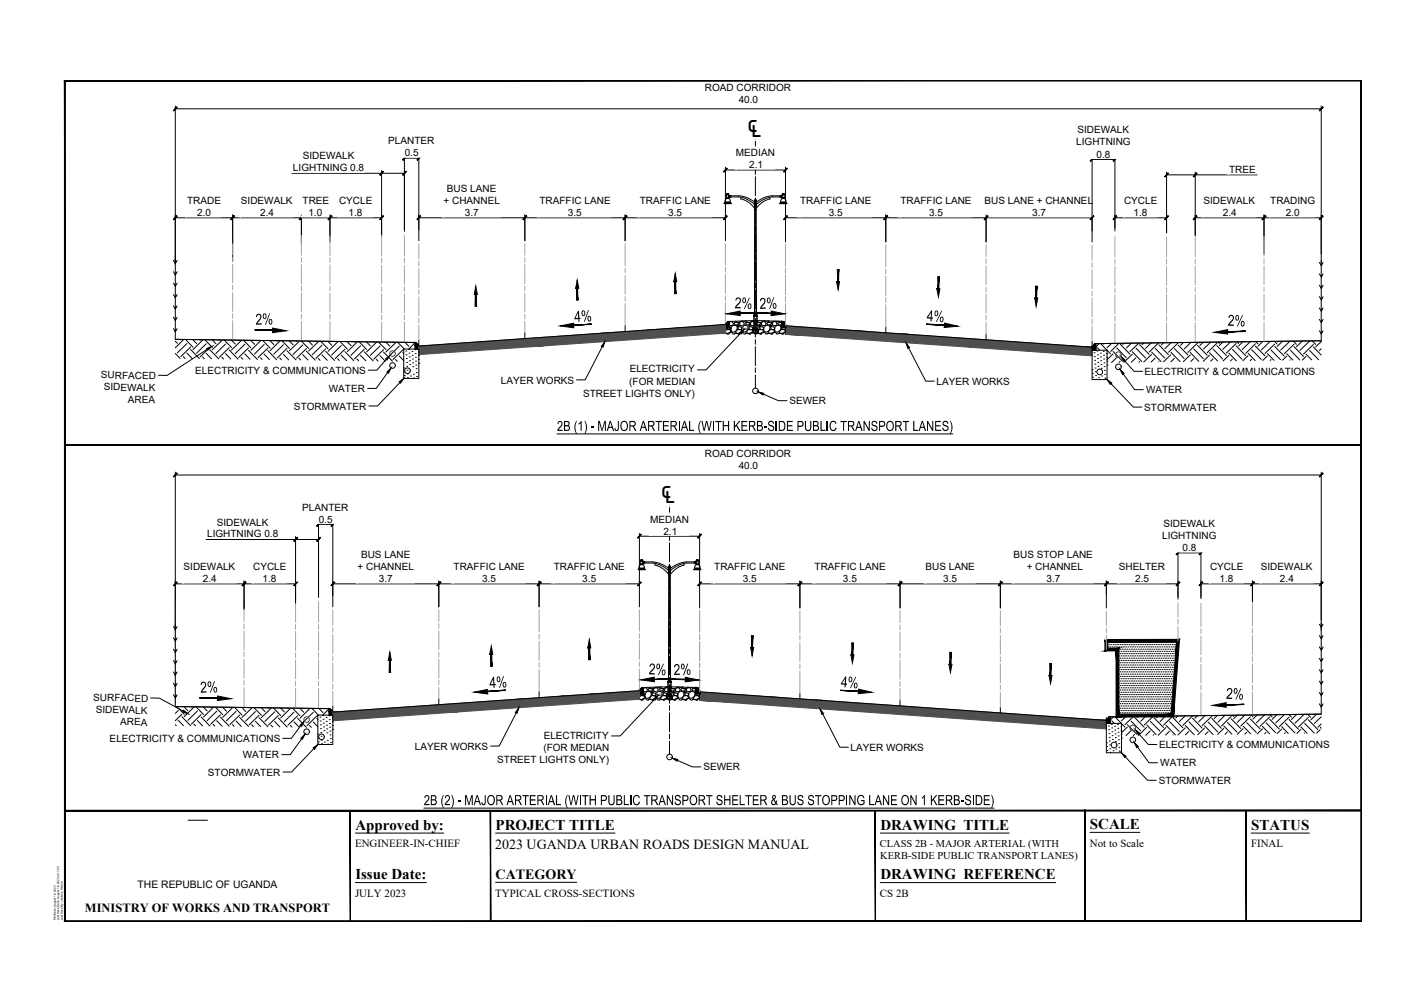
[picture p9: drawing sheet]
<svg xmlns="http://www.w3.org/2000/svg" width="420mm" height="297mm" viewBox="0 0 420 297" stroke-linecap="round" stroke-linejoin="round" font-family="sans-serif">
<defs><g id="words">
<g font-size="9.2">
<text x="221.6" y="40.5">℄</text>
<text x="196" y="149.2">℄</text>
</g>
<g font-size="5.1">
<text x="170.5" y="95.5" transform="rotate(-3 170.5 95.5)">4%</text>
<text x="218" y="91.5" transform="rotate(2 218 91.5)">2%</text>
<text x="225.4" y="91.7" transform="rotate(-2 225.4 91.7)">2%</text>
<text x="274.9" y="95.2" transform="rotate(3 274.9 95.2)">4%</text>
<text x="75.8" y="96.4" transform="rotate(-2 75.8 96.4)">2%</text>
<text x="364.3" y="96.6" transform="rotate(2 364.3 96.6)">2%</text>
<text x="192.4" y="200.1" transform="rotate(2 192.4 200.1)">2%</text>
<text x="199.9" y="200.3" transform="rotate(-2 199.9 200.3)">2%</text>
<text x="249.4" y="203.9" transform="rotate(4 249.4 203.9)">4%</text>
<text x="59.5" y="205.6" transform="rotate(-2 59.5 205.6)">2%</text>
<text x="145.3" y="204.2" transform="rotate(-3 145.3 204.2)">4%</text>
<text x="363.8" y="207.4" transform="rotate(2 363.8 207.4)">2%</text>
</g>
<g font-size="4.6">
<text x="165.3" y="127.9">2B (1) - MAJOR ARTERIAL (WITH KERB-SIDE PUBLIC TRANSPORT LANES)</text>
<text x="125.8" y="238.9">2B (2) - MAJOR ARTERIAL (WITH PUBLIC TRANSPORT SHELTER &amp; BUS STOPPING LANE ON 1 KERB-SIDE)</text>
</g>
<g font-size="4.4">
<text x="105.4" y="246.2">Approved by:</text>
<text x="147.1" y="246.2">PROJECT TITLE</text>
<text x="261.2" y="246.2">DRAWING TITLE</text>
<text x="323.4" y="246">SCALE</text>
<text x="371.2" y="246.2">STATUS</text>
<text x="105.4" y="260.9">Issue Date:</text>
<text x="261.2" y="260.9">DRAWING REFERENCE</text>
</g>
<text font-size="4.2" x="147.1" y="260.9">CATEGORY</text>
<text font-size="4.1" x="147" y="252">2023 UGANDA URBAN ROADS DESIGN MANUAL</text>
<text font-size="3.7" x="25.2" y="270.5">MINISTRY OF WORKS AND TRANSPORT</text>
<g font-size="3.2">
<text x="105.4" y="251.4">ENGINEER-IN-CHIEF</text>
<text x="323.4" y="251.3">Not to Scale</text>
<text x="371.2" y="251.4">FINAL</text>
<text x="105.4" y="266.1">JULY 2023</text>
<text x="147" y="266.1">TYPICAL CROSS-SECTIONS</text>
<text x="261.1" y="266.1">CS 2B</text>
</g>
<g font-size="3.1">
<text x="261.1" y="251.4">CLASS 2B - MAJOR ARTERIAL (WITH</text>
<text x="261.2" y="255">KERB-SIDE PUBLIC TRANSPORT LANES)</text>
<text x="40.8" y="263.5">THE REPUBLIC OF UGANDA</text>
</g>
<g font-size="3">
<text x="209.2" y="27">ROAD CORRIDOR</text>
<text x="219.2" y="30.6">40.0</text>
<text x="319.7" y="39.6">SIDEWALK</text>
<text x="89.8" y="47.3">SIDEWALK</text>
<text x="115.2" y="42.9">PLANTER</text>
<text x="120.1" y="46.4">0.5</text>
<text x="218.4" y="46.4">MEDIAN</text>
<text x="319.3" y="43.2">LIGHTNING</text>
<text x="325.4" y="46.8">0.8</text>
<text x="86.9" y="50.9">LIGHTNING 0.8</text>
<text x="222.3" y="49.9">2.1</text>
<text x="364.7" y="51.4">TREE</text>
<text x="132.6" y="56.9">BUS LANE</text>
<text x="55.5" y="60.5">TRADE</text>
<text x="58.5" y="64.1">2.0</text>
<text x="71.5" y="60.5">SIDEWALK</text>
<text x="77.2" y="64.1">2.4</text>
<text x="89.8" y="60.5">TREE</text>
<text x="91.5" y="64.1">1.0</text>
<text x="100.6" y="60.5">CYCLE</text>
<text x="103.4" y="64.1">1.8</text>
<text x="131.6" y="60.5">+ CHANNEL</text>
<text x="138" y="64.1">3.7</text>
<text x="160.1" y="60.5">TRAFFIC LANE</text>
<text x="168.5" y="64.1">3.5</text>
<text x="189.9" y="60.5">TRAFFIC LANE</text>
<text x="198.3" y="64.1">3.5</text>
<text x="237.4" y="60.5">TRAFFIC LANE</text>
<text x="245.9" y="64.1">3.5</text>
<text x="267.2" y="60.5">TRAFFIC LANE</text>
<text x="275.7" y="64.1">3.5</text>
<text x="292.1" y="60.5">BUS LANE + CHANNEL</text>
<text x="306.3" y="64.1">3.7</text>
<text x="333.5" y="60.5">CYCLE</text>
<text x="336.3" y="64.1">1.8</text>
<text x="357.1" y="60.5">SIDEWALK</text>
<text x="362.8" y="64.1">2.4</text>
<text x="376.9" y="60.5">TRADING</text>
<text x="381.5" y="64.1">2.0</text>
<text x="30" y="112.3" transform="rotate(1 30 112.3)">SURFACED</text>
<text x="57.9" y="110.9">ELECTRICITY &amp; COMMUNICATIONS</text>
<text x="148.6" y="113.8">LAYER WORKS</text>
<text x="186.8" y="110.5">ELECTRICITY</text>
<text x="339.6" y="111.3">ELECTRICITY &amp; COMMUNICATIONS</text>
<text x="30.8" y="115.8" transform="rotate(1 30.8 115.8)">SIDEWALK</text>
<text x="38" y="119.5" transform="rotate(1 38 119.5)">AREA</text>
<text x="97.6" y="116.3">WATER</text>
<text x="173" y="117.7">STREET LIGHTS ONLY)</text>
<text x="186.7" y="114.1">(FOR MEDIAN</text>
<text x="277.9" y="114.2">LAYER WORKS</text>
<text x="340" y="116.7">WATER</text>
<text x="87.2" y="121.5">STORMWATER</text>
<text x="234.2" y="120">SEWER</text>
<text x="339.5" y="121.9">STORMWATER</text>
<text x="209.2" y="135.6">ROAD CORRIDOR</text>
<text x="219.2" y="139.2">40.0</text>
<text x="64.3" y="155.9">SIDEWALK</text>
<text x="89.7" y="151.5">PLANTER</text>
<text x="94.6" y="155.1">0.5</text>
<text x="192.9" y="155.1">MEDIAN</text>
<text x="61.5" y="159.5">LIGHTNING 0.8</text>
<text x="196.8" y="158.6">2.1</text>
<text x="344.8" y="160">LIGHTNING</text>
<text x="345.2" y="156.4">SIDEWALK</text>
<text x="107.1" y="165.6">BUS LANE</text>
<text x="300.7" y="165.6">BUS STOP LANE</text>
<text x="350.9" y="163.5">0.8</text>
<text x="54.5" y="169.2">SIDEWALK</text>
<text x="60.2" y="172.7">2.4</text>
<text x="75.1" y="169.1">CYCLE</text>
<text x="77.9" y="172.7">1.8</text>
<text x="106.1" y="169.1">+ CHANNEL</text>
<text x="112.4" y="172.7">3.7</text>
<text x="134.6" y="169.1">TRAFFIC LANE</text>
<text x="143" y="172.7">3.5</text>
<text x="164.3" y="169.1">TRAFFIC LANE</text>
<text x="172.8" y="172.7">3.5</text>
<text x="211.9" y="169.1">TRAFFIC LANE</text>
<text x="220.4" y="172.7">3.5</text>
<text x="241.7" y="169.1">TRAFFIC LANE</text>
<text x="250.1" y="172.7">3.5</text>
<text x="274.6" y="169.1">BUS LANE</text>
<text x="279.9" y="172.7">3.5</text>
<text x="304.6" y="169.1">+ CHANNEL</text>
<text x="310.5" y="172.7">3.7</text>
<text x="332" y="169.1">SHELTER</text>
<text x="336.9" y="172.7">2.5</text>
<text x="359.1" y="169.1">CYCLE</text>
<text x="361.9" y="172.7">1.8</text>
<text x="374.1" y="169.2">SIDEWALK</text>
<text x="379.8" y="172.7">2.4</text>
<text x="27.7" y="208" transform="rotate(1 27.7 208)">SURFACED</text>
<text x="28.4" y="211.6" transform="rotate(1 28.4 211.6)">SIDEWALK</text>
<text x="35.7" y="215.2" transform="rotate(1 35.7 215.2)">AREA</text>
<text x="32.5" y="220.2">ELECTRICITY &amp; COMMUNICATIONS</text>
<text x="161.3" y="219.2">ELECTRICITY</text>
<text x="343.9" y="222">ELECTRICITY &amp; COMMUNICATIONS</text>
<text x="72" y="225">WATER</text>
<text x="123.1" y="222.4">LAYER WORKS</text>
<text x="147.6" y="226.3">STREET LIGHTS ONLY)</text>
<text x="161.2" y="222.7">(FOR MEDIAN</text>
<text x="252.4" y="222.8">LAYER WORKS</text>
<text x="344.3" y="227.4">WATER</text>
<text x="61.7" y="230.2">STORMWATER</text>
<text x="208.7" y="228.6">SEWER</text>
<text x="343.8" y="232.6">STORMWATER</text>
</g>
<g font-size=".9">
<text x="16.5" y="273.1" transform="rotate(-90 16.5 273.1)">Plot Date: August 16, 2023</text>
<text x="17.6" y="273.1" transform="rotate(-90 17.6 273.1)">Last Save Date: August 16, 2023 at 11:55</text>
<text x="18.6" y="273.1" transform="rotate(-90 18.6 273.1)">Last Save By: Jenkins, Herald</text>
</g>
</g></defs>
<!-- layer: Z-DETL-HTCH -->
<g fill="none" stroke="#000" stroke-width=".3">
<path d="M215.3 98.9h.1M215.3 96.6l.3 .6-.3 .8M215.3 98.2l.3-.4h.8l.5 .3-.2 .5M215.3 98.9h.8M215.3 98v.1M215.3 99l.7 .2M215.3 95.7l.7 .2v.1M215.5 95.7h.6M215.5 96.6l.6 .1-.4 .3zM215.8 96.3l-.5 .1M215.9 97.7l.8 .1M216 96.9l-.3 .4 .2 .3"/>
<path d="M216 96l-.3 .4M216 96.9l.9 .4-.2 .4M216.4 95.6l.5-.2 .5 .2 .2 .4-.1 .5-.6 .2-.5-.2-.3-.5zM216.5 95.4l-.5 .2M216.7 98.5l-.7 .4M216.9 97.2v.7l.3 .6h.6M217.4 98.8l-.5-.1-.5 .1-.2 .4M217.4 98.9l.2 .3M217.6 96.5l-.7 .7M217.7 96.5l.8 .1M217.9 99v.2M218.3 95.3l.2 .3 .8 .1"/>
<path d="M218.5 96.6l.3 .6-.2 .8-.8 .6M218.6 99l.6 .2M218.6 98.9l-.7 .1M218.8 96.7h.6l-.5 .3zM218.9 96.4l.3-.5-1.3-.2-.1 .3 .4 .4M219.1 96.3l-.8 .1M219.1 97.6l-.2-.3 .3-.4 .9 .4-.1 .4M219.1 97.7l.8 .1M219.6 95.6l.5-.2 .6 .2 .1 .4-.1 .5-.6 .2-.5-.2-.2-.5zM219.9 98.5l-.6 .4h-.8l-.2-.4 .5-.7h.9l.4 .3-.1 .5M219.9 95.3l-.6 .3M220 95.3h.1"/>
<path d="M220.2 97.2l-.1 .7 .3 .6h.7M220.4 95.2v.1M220.7 98.8l-.6-.1-.5 .1-.2 .4M220.7 98.9l.1 .3M220.9 96.5l-.8 .7M220.9 96.5l.8 .1M221.2 99l-.1 .2M221.2 95.2l-.8 .1M221.5 95.2l.2 .4 .8 .1M221.7 96.6l.4 .6-.3 .8-.7 .6M221.8 99l.6 .2M221.8 98.9l-.6 .1"/>
<path d="M222 96.7h.6l-.4 .3zM222.2 96.4l.2-.5-1.2-.2-.1 .3 .3 .4M222.3 96.3l-.7 .1M222.4 97.6l-.2-.3 .3-.4 .9 .4-.2 .4M222.4 97.7l.8 .1M222.6 96l.2 .5 .6 .2 .5-.2 .2-.5-.2-.4-.5-.2-.5 .2-.2 .4M223.2 98.5l-.7 .4M223.2 95.3l-.7 .3M223.2 98.6l.1-.5-.4-.3h-.8l-.6 .7 .2 .4h.8M223.3 95.2l-.1 .1M223.4 97.2v.7l.2 .6h.7M223.9 98.8l-.5-.1-.5 .1-.2 .4"/>
<path d="M223.9 98.9l.2 .3M224.1 96.5l-.8 .7M224.2 96.5l.7 .1M224.4 99v.2M224.6 95.1l-.3 .2-.8-.1M224.8 95.2l.1 .4 .8 .1M224.9 96.6l.4 .6-.3 .8-.7 .6M225 99l.7 .2M225 98.9l-.6 .1M225.2 96.7h.7l-.5 .3zM225.4 96.4l.3-.5-1.3-.2-.1 .3 .4 .4M225.5 96.3l-.7 .1"/>
<path d="M225.6 97.7l.8 .1M225.9 96l.1 .5 .6 .2 .5-.2 .2-.5-.2-.4-.5-.2-.5 .2-.2 .4M226.4 98.5l-.7 .4h-.8l-.2-.4 .6-.7h.9l.4 .3-.1 .5M226.4 95.3l-.7 .3M226.5 95.2v.1M226.6 97.3l-.9-.4-.3 .4 .2 .3M226.6 97.3l-.1 .4M226.6 97.2v.7l.3 .6h.7M226.8 95.2h.9M227.1 98.8l-.5-.1-.5 .1-.2 .4M227.1 98.9l.2 .3M227.4 96.5l-.8 .7"/>
<path d="M227.4 96.5l.8 .1M227.7 99l-.1 .2M228 95.2h.1M228 95.2l.2 .4 .8 .1M228.2 96.6l.3 .6-.3 .8-.6 .6M228.2 99l.7 .2M228.2 98.9l-.5 .1M228.5 96.7h.6l-.5 .3zM228.8 96.3l-.8 .1M228.9 97.7l.8 .1M228.9 96l-.7-.3-.5 .1-.1 .2 .3 .4M228.9 96.9l-.3 .4 .3 .3"/>
<path d="M229 96l-.3 .4M229 96.9l.9 .4M229.1 96l.2 .5 .6 .2 .5-.2 .2-.5-.2-.4-.5-.2-.6 .2-.2 .4M229.6 98.5l-.6 .4h-.8l-.2-.4 .5-.7h.9l.4 .3-.1 .5M229.7 95.3l-.7 .3M229.9 97.3l-.2 .4M229.9 97.2v.7l.2 .6h.7M230.1 95.3h.1M230.4 98.8l-.5-.1-.6 .1-.1 .4M230.4 98.9l.1 .3M230.6 96.5l-.8 .7M230.7 96.5l.7 .1"/>
<path d="M230.8 95.3h.1M230.9 99l-.1 .2M231.3 95.3l.1 .3 .8 .1M231.4 96.6l.4 .6-.3 .8-.7 .6M231.5 99l.7 .2M231.5 98.9l-.6 .1M231.7 96.7h.7l-.6 .3zM231.9 96.4l.2-.5-1.2-.2-.1 .3 .4 .4M232 96.3l-.7 .1M232.1 97.7l.8 .1M232.4 96l.1 .5 .6 .1M232.7 95.4l-.5 .2"/>
<path d="M232.9 98.5l-.7 .4h-.8l-.2-.4 .6-.7h.8l.5 .3-.2 .5M233.1 97.2h.1M233.1 97.3l-.9-.4-.4 .4 .3 .3M233.1 95.4l-.5 .2-.2 .4M233.1 98.7l-.5 .1-.2 .4M233.1 97.5l-.2 .2M119.8 109.2h.1M119.9 110.3h.1M120 111.4h.1M120.4 104.2h.1M120.5 105.3h.1M120.6 106.4h.1"/>
<path d="M120.6 107.6h.1M120.7 108.7h.1M120.8 109.8h.1M120.8 110.9h.1M120.9 112.1h.1M121.3 103.7h.1M121.4 104.8h.1M121.4 105.9h.1M121.5 107h.1M121.6 108.2h.1M121.8 111.6h.1M122.2 104.3h.1"/>
<path d="M122.3 105.4h.1M122.4 106.5h.1M122.5 107.7h.1M122.5 108.8h.1M122.7 111.1h.1M122.7 112.2h.1M123.1 103.8h.1M123.2 104.9h.1M123.3 106h.1M123.3 107.2h.1M123.4 108.3h.1M123.5 109.4h.1"/>
<path d="M123.5 110.6h.1M123.6 111.7h.1M124.1 104.4h.1M124.1 105.5h.1M124.2 106.7h.1M124.3 107.8h.1M324 109.7h.1M324.1 110.8h.1M324.2 112h.1M324.6 104.7h.1M324.7 105.8h.1M324.8 106.9h.1"/>
<path d="M324.9 108.1h.1M324.9 109.2h.1M325 110.3h.1M325.1 111.4h.1M325.1 112.6h.1M325.5 104.2h.1M325.6 105.3h.1M325.7 106.4h.1M325.7 107.6h.1M325.8 108.7h.1M326 112.1h.1M326.5 104.8h.1"/>
<path d="M326.5 105.9h.1M326.6 107h.1M326.7 108.2h.1M326.8 109.3h.1M326.9 111.6h.1M327.3 104.3h.1M327.4 105.4h.1M327.5 106.5h.1M327.6 107.7h.1M327.6 108.8h.1M327.7 109.9h.1M327.8 111.1h.1"/>
<path d="M327.8 112.2h.1M328.3 104.9h.1M328.4 106h.1M328.5 107.2h.1M328.5 108.3h.1M328.6 190.6h.1M328.6 192h.1M329 191.3h.1M329 192.6h.1M329.3 190.6h.1M329.3 192h.1M329.6 191.3h.1"/>
<path d="M329.6 192.6h.1M330 190.6h.1M330 192h.1M330.3 191.3h.1M330.3 192.6h.1M330.7 190.6h.1M330.7 192h.1M330.9 191.3h.1M330.9 192.6h.1M331.3 190.6h.1M331.3 192h.1M331.6 191.3h.1"/>
<path d="M331.6 192.6h.1M331.6 194h.1M331.6 195.3h.1M331.6 196.7h.1M331.6 198h.1M331.6 199.4h.1M332 190.6h.1M332 192h.1M332 193.3h.1M332 194.6h.1M332 196h.1M332 197.3h.1"/>
<path d="M332 198.7h.1M332.3 191.3h.1M332.3 192.6h.1M332.3 194h.1M332.3 195.3h.1M332.3 196.7h.1M332.3 198h.1M332.3 199.4h.1M332.6 190.6h.1M332.6 192h.1M332.6 193.3h.1M332.6 194.6h.1"/>
<path d="M332.6 196h.1M332.6 197.3h.1M332.6 198.7h.1M333 191.3h.1M333 192.6h.1M333 194h.1M333 195.3h.1M333 196.7h.1M333 198h.1M333 199.4h.1M333.3 190.6h.1M333.3 192h.1"/>
<path d="M333.3 193.3h.1M333.3 194.6h.1M333.3 196h.1M333.3 197.3h.1M333.3 198.7h.1M333.7 191.3h.1M333.7 192.6h.1M333.7 194h.1M333.7 195.3h.1M333.7 196.7h.1M333.7 198h.1M333.7 199.4h.1"/>
<path d="M334 190.6h.1M334 192h.1M334 193.3h.1M334 194.6h.1M334 196h.1M334 197.3h.1M334 198.7h.1M334.3 191.3h.1M334.3 192.6h.1M334.3 194h.1M334.3 195.3h.1M334.3 196.7h.1"/>
<path d="M334.3 198h.1M334.3 199.4h.1M334.7 190.6h.1M334.7 192h.1M334.7 193.3h.1M334.7 194.6h.1M334.7 196h.1M334.7 197.3h.1M334.7 198.7h.1M335 191.3h.1M335 192.6h.1M335 194h.1"/>
<path d="M335 195.3h.1M335 196.7h.1M335 198h.1M335 199.4h.1M335.4 190.6h.1M335.4 192h.1M335.4 193.3h.1M335.4 194.6h.1M335.4 196h.1M335.4 197.3h.1M335.4 198.7h.1M335.7 191.3h.1"/>
<path d="M335.7 192.6h.1M335.7 194h.1M335.7 195.3h.1M335.7 196.7h.1M335.7 198h.1M335.7 199.4h.1M336 190.6h.1M336 192h.1M336 193.3h.1M336 194.6h.1M336 196h.1M336 197.3h.1"/>
<path d="M336 198.7h.1M336.4 191.3h.1M336.4 192.6h.1M336.4 194h.1M336.4 195.3h.1M336.4 196.7h.1M336.4 198h.1M336.4 199.4h.1M336.7 190.6h.1M336.7 192h.1M336.7 193.3h.1M336.7 194.6h.1"/>
<path d="M336.7 196h.1M336.7 197.3h.1M336.7 198.7h.1M337 191.3h.1M337 192.6h.1M337 194h.1M337 195.3h.1M337 196.7h.1M337 198h.1M337 199.4h.1M337.4 190.6h.1M337.4 192h.1"/>
<path d="M337.4 193.3h.1M337.4 194.6h.1M337.4 196h.1M337.4 197.3h.1M337.4 198.7h.1M337.7 191.3h.1M337.7 192.6h.1M337.7 194h.1M337.7 195.3h.1M337.7 196.7h.1M337.7 198h.1M337.7 199.4h.1"/>
<path d="M338.1 190.6h.1M338.1 192h.1M338.1 193.3h.1M338.1 194.6h.1M338.1 196h.1M338.1 197.3h.1M338.1 198.7h.1M338.4 191.3h.1M338.4 192.6h.1M338.4 194h.1M338.4 195.3h.1M338.4 196.7h.1"/>
<path d="M338.4 198h.1M338.4 199.4h.1M338.7 190.6h.1M338.7 192h.1M338.7 193.3h.1M338.7 194.6h.1M338.7 196h.1M338.7 197.3h.1M338.7 198.7h.1M339.1 191.3h.1M339.1 192.6h.1M339.1 194h.1"/>
<path d="M339.1 195.3h.1M339.1 196.7h.1M339.1 198h.1M339.1 199.4h.1M339.4 190.6h.1M339.4 192h.1M339.4 193.3h.1M339.4 194.6h.1M339.4 196h.1M339.4 197.3h.1M339.4 198.7h.1M339.8 191.3h.1"/>
<path d="M339.8 192.6h.1M339.8 194h.1M339.8 195.3h.1M339.8 196.7h.1M339.8 198h.1M339.8 199.4h.1M340.1 190.6h.1M340.1 192h.1M340.1 193.3h.1M340.1 194.6h.1M340.1 196h.1M340.1 197.3h.1"/>
<path d="M340.1 198.7h.1M340.4 191.3h.1M340.4 192.6h.1M340.4 194h.1M340.4 195.3h.1M340.4 196.7h.1M340.4 198h.1M340.4 199.4h.1M340.8 190.6h.1M340.8 192h.1M340.8 193.3h.1M340.8 194.6h.1"/>
<path d="M340.8 196h.1M340.8 197.3h.1M340.8 198.7h.1M341.1 191.3h.1M341.1 192.6h.1M341.1 194h.1M341.1 195.3h.1M341.1 196.7h.1M341.1 198h.1M341.1 199.4h.1M341.4 190.6h.1M341.4 192h.1"/>
<path d="M341.4 193.3h.1M341.4 194.6h.1M341.4 196h.1M341.4 197.3h.1M341.4 198.7h.1M341.7 191.3h.1M341.7 192.6h.1M341.7 194h.1M341.7 195.3h.1M341.7 196.7h.1M341.7 198h.1M341.7 199.4h.1"/>
<path d="M342.1 190.6h.1M342.1 192h.1M342.1 193.3h.1M342.1 194.6h.1M342.1 196h.1M342.1 197.3h.1M342.1 198.7h.1M342.4 191.3h.1M342.4 192.6h.1M342.4 194h.1M342.4 195.3h.1M342.4 196.7h.1"/>
<path d="M342.4 198h.1M342.4 199.4h.1M342.8 190.6h.1M342.8 192h.1M342.8 193.3h.1M342.8 194.6h.1M342.8 196h.1M342.8 197.3h.1M342.8 198.7h.1M343.1 191.3h.1M343.1 192.6h.1M343.1 194h.1"/>
<path d="M343.1 195.3h.1M343.1 196.7h.1M343.1 198h.1M343.1 199.4h.1M343.4 190.6h.1M343.4 192h.1M343.4 193.3h.1M343.4 194.6h.1M343.4 196h.1M343.4 197.3h.1M343.4 198.7h.1M343.8 191.3h.1"/>
<path d="M343.8 192.6h.1M343.8 194h.1M343.8 195.3h.1M343.8 196.7h.1M343.8 198h.1M343.8 199.4h.1M344.1 190.6h.1M344.1 192h.1M344.1 193.3h.1M344.1 194.6h.1M344.1 196h.1M344.1 197.3h.1"/>
<path d="M344.1 198.7h.1M344.5 191.3h.1M344.5 192.6h.1M344.5 194h.1M344.5 195.3h.1M344.5 196.7h.1M344.5 198h.1M344.5 199.4h.1M344.8 190.6h.1M344.8 192h.1M344.8 193.3h.1M344.8 194.6h.1"/>
<path d="M344.8 196h.1M344.8 197.3h.1M344.8 198.7h.1M345.1 191.3h.1M345.1 192.6h.1M345.1 194h.1M345.1 195.3h.1M345.1 196.7h.1M345.1 198h.1M345.1 199.4h.1M345.5 190.6h.1M345.5 192h.1"/>
<path d="M345.5 193.3h.1M345.5 194.6h.1M345.5 196h.1M345.5 197.3h.1M345.5 198.7h.1M345.8 191.3h.1M345.8 192.6h.1M345.8 194h.1M345.8 195.3h.1M345.8 196.7h.1M345.8 198h.1M345.8 199.4h.1"/>
<path d="M346.1 190.6h.1M346.1 192h.1M346.1 193.3h.1M346.1 194.6h.1M346.1 196h.1M346.1 197.3h.1M346.1 198.7h.1M346.5 191.3h.1M346.5 192.6h.1M346.5 194h.1M346.5 195.3h.1M346.5 196.7h.1"/>
<path d="M346.5 198h.1M346.5 199.4h.1M346.8 190.6h.1M346.8 192h.1M346.8 193.3h.1M346.8 194.6h.1M346.8 196h.1M346.8 197.3h.1M346.8 198.7h.1M347.2 191.3h.1M347.2 192.6h.1M347.2 194h.1"/>
<path d="M347.2 195.3h.1M347.2 196.7h.1M347.2 198h.1M347.2 199.4h.1M347.5 190.6h.1M347.5 192h.1M347.5 193.3h.1M347.5 194.6h.1M347.5 196h.1M347.5 197.3h.1M347.5 198.7h.1M347.8 191.3h.1"/>
<path d="M347.8 192.6h.1M347.8 194h.1M347.8 195.3h.1M347.8 196.7h.1M347.8 198h.1M347.8 199.4h.1M348.2 190.6h.1M348.2 192h.1M348.2 193.3h.1M348.2 194.6h.1M348.2 196h.1M348.2 197.3h.1"/>
<path d="M348.2 198.7h.1M348.5 191.3h.1M348.5 192.6h.1M348.5 194h.1M348.5 195.3h.1M348.5 196.7h.1M348.5 198h.1M348.5 199.4h.1M348.9 190.6h.1M348.9 192h.1M348.9 193.3h.1M348.9 194.6h.1"/>
<path d="M348.9 196h.1M348.9 197.3h.1M348.9 198.7h.1M349.2 191.3h.1M349.2 192.6h.1M349.2 194h.1M94.3 217.8h.1M94.4 219h.1M94.9 212.8h.1M95 213.9h.1M95.1 215.1h.1M95.1 216.2h.1"/>
<path d="M95.2 217.3h.1M95.3 218.5h.1M95.3 219.6h.1M95.8 212.3h.1M95.9 213.4h.1M95.9 214.6h.1M96 215.7h.1M96.1 216.8h.1M96.8 212.9h.1M96.8 214.1h.1M96.9 215.2h.1M96.9 216.3h.1"/>
<path d="M97 217.5h.1M97.1 219.7h.1M97.6 212.4h.1M97.7 213.6h.1M97.7 214.7h.1M97.8 215.8h.1M97.9 216.9h.1M97.9 218.1h.1M98 219.2h.1M98.6 213h.1M98.6 214.2h.1M98.7 215.3h.1"/>
<path d="M98.7 216.4h.1M189.7 207.5h.1M189.7 205.3l.4 .6-.4 .8M189.7 207.5l.8 .3M189.7 207.5l.9 .1M189.9 204.4l.5 .1-.2 .5M190 204.3h.6M190 205.3h.7l-.6 .3zM190.3 205h-.6M190.4 206.4h.8M190.7 204.7l.1 .4 .6 .2 .5-.2 .2-.4-.2-.5-.5-.1-.5 .1-.2 .5M190.7 207.8l.2-.3 .5-.2 .5 .2 .2 .3"/>
<path d="M191 206.4h-.9l-.4 .5M191 206.5l.4 .3M191 204l-.5 .3M191.4 205.9l-.9-.3-.4 .3 .3 .4M191.4 205.9l-.2 .5M191.4 206.7l-.2 .5-.7 .3M191.4 205.9v.7l.3 .6h.6l.8-.5M192.1 205.1l-.7 .7M192.2 205.2l.7 .1 .4 .6-.3 .8M192.4 204.4l-.1 .3 .4 .4M192.4 207.7l-.1 .1M192.4 207.6l1.3 .2"/>
<path d="M192.7 207.1l.3 .4 .8 .1M192.8 203.9l.2 .4M193 204.4l.7 .1-.3 .5M193 204.3l-.6 .1M193.3 205.3h.6l-.5 .3zM193.5 205h-.7M193.7 206.4h.8M194 207.8l.1-.3 .5-.2 .5 .2 .2 .3M194.1 204.2l.5-.1 .5 .1 .3 .5-.2 .4-.6 .2-.5-.2-.2-.4zM194.2 206.4h-.9l-.5 .7M194.2 206.5l.4 .3M194.5 203.9l-.8 .4h-.7"/>
<path d="M194.5 203.9h.1M194.6 206.7l-.1 .5-.8 .3M194.6 205.9l-.9-.3-.3 .3 .3 .4M194.6 205.9l-.1 .5M194.9 203.9h.1M194.9 203.9h.7M195.4 205.1l-.8 .7M195.4 205.2l.8 .1 .3 .6-.2 .8-.7 .5h-.7l-.3-.6 .1-.7M195.7 204.4l-.1 .3 .3 .4M195.7 207.6l1.3 .2M195.7 207.7l-.1 .1M195.7 203.9l-.1 .1"/>
<path d="M196 203.9h.1M196.3 204.4l.6 .1-.2 .5M196.3 204.3l-.6 .1M196.5 205.3h.6l-.5 .3zM196.8 205h-.8M196.9 206.4h.8M196.9 206.3l-.3-.4 .4-.3 .9 .3-.2 .5M197.4 206.4h-.8l-.6 .7 .2 .4 .8 .1M197.4 206.5l.5 .3M197.8 203.8l-.8 .5h-.8l-.2-.4M197.9 204.1l-.6 .1-.1 .5M197.9 207.3l-.6 .2-.1 .3"/>
<path d="M197.9 206.7l-.2 .5-.7 .3M197.9 204.1l.5 .1 .2 .5-.2 .4-.5 .2-.6-.2-.2-.4M197.9 207.3l.5 .2 .2 .3M198.1 203.8l.7 .1M198.6 205.1l-.7 .7M198.7 205.2l.7 .1 .4 .6-.3 .8-.7 .5h-.7l-.2-.6v-.7M198.9 204.4l-.1 .3 .4 .4M198.9 207.7l-.1 .1M198.9 207.6l1.3 .2M199.1 203.8l-.3 .2M199.2 207.1l.3 .4 .8 .1M199.2 203.9l.3 .4"/>
<path d="M199.3 203.8l-.1 .1M199.5 204.4l.7 .1-.3 .5M199.5 204.3l-.6 .1M199.8 205.3h.5l-.4 .3zM200 205h-.7M200.1 206.3l-.2-.4 .3-.3 .9 .3-.2 .5M200.1 206.4h.8M200.4 207.8l.2-.3 .5-.2 .5 .2 .2 .3M200.6 204.2l.5-.1 .5 .1 .2 .5-.1 .4-.6 .2-.5-.2-.3-.4zM200.6 206.4h-.8l-.6 .7M200.6 206.5l.5 .3M201 203.8l-.7 .5h-.8"/>
<path d="M201.1 206.7l-.2 .5-.6 .3M201.3 203.8l.7 .1M201.8 205.1l-.7 .7M201.9 205.2l.8 .1 .3 .6-.2 .8-.8 .5h-.6l-.3-.6 .1-.7M202.1 204.4l-.1 .3 .4 .4M202.1 207.6l1.3 .2M202.1 207.7v.1M202.2 203.9l-.2 .1M202.5 203.9h.1M202.5 203.9l.2 .4h.8M202.8 204.4l.6 .1-.3 .5M202.8 204.3l-.7 .1"/>
<path d="M203 205.3h.6l-.5 .3zM203.3 205h-.8M203.4 206.4h.8M203.4 206.3l-.3-.4 .3-.3 .9 .3-.1 .5M203.8 205.1l.6 .2M203.9 206.4h-.8l-.6 .7 .2 .4 .8 .1M203.9 206.5l.4 .3M204.2 207.2l-.7 .3M204.2 203.9l-.7 .4M204.2 203.9h.1M204.3 204.1l-.5 .1-.2 .5 .2 .4M204.3 207.3l-.5 .2-.1 .3"/>
<path d="M204.3 206.7l-.1 .5M204.4 204.1l.5 .1 .2 .5M204.4 207.3l.5 .2 .1 .3M204.6 203.9h.1M205 204.7l-.1 .4-.6 .2M205.1 205.1l-.8 .7M205.1 205.2l.8 .1 .4 .6-.3 .8-.7 .5h-.7l-.3-.6 .1-.7M205.3 203.9v.1M205.4 204.4l-.1 .3 .3 .4M205.4 207.7l-.1 .1M205.4 207.6l1.3 .2M205.8 203.9l.1 .4h.8l.5-.3"/>
<path d="M206 204.3l-.6 .1M206 204.4l.7 .1-.3 .5M206.2 205.3h.6l-.4 .3zM206.5 205h-.7M206.6 206.4h.8M206.8 204.7l.2 .4 .6 .2M207.1 206.4h-.8l-.6 .7 .2 .4 .8 .1M207.1 206.5l.4 .3M207.5 206.7l-.1 .5-.7 .3M207.6 205.8h.1M207.6 205.9l-.9-.3-.3 .3 .2 .4M207.6 204.1l-.5 .1-.2 .5"/>
<path d="M207.6 207.3l-.5 .2-.2 .3M207.6 206.1l-.2 .3M328.9 215.4h.1M329 216.5h.1M329 217.7h.1M329.1 218.8h.1M329.2 219.9h.1M329.8 214.9h.1M329.8 216h.1M329.9 217.2h.1M330 218.3h.1M330.1 219.4h.1"/>
<path d="M330.7 215.5h.1M330.8 216.6h.1M330.9 217.8h.1M330.9 218.9h.1M331.6 215h.1M331.6 200.7h.1M331.6 202.1h.1M331.6 203.4h.1M331.6 204.8h.1M331.6 206.1h.1M331.6 207.5h.1M331.6 208.8h.1"/>
<path d="M331.6 210.2h.1M331.6 211.5h.1M331.7 216.1h.1M331.8 217.3h.1M331.8 218.4h.1M331.9 219.5h.1M332 200.1h.1M332 201.4h.1M332 202.8h.1M332 204.1h.1M332 205.4h.1M332 206.8h.1"/>
<path d="M332 208.1h.1M332 209.5h.1M332 210.8h.1M332 212.2h.1M332.3 200.7h.1M332.3 202.1h.1M332.3 203.4h.1M332.3 204.8h.1M332.3 206.1h.1M332.3 207.5h.1M332.3 208.8h.1M332.3 210.2h.1"/>
<path d="M332.3 211.5h.1M332.6 215.6h.1M332.6 216.8h.1M332.6 200.1h.1M332.6 201.4h.1M332.6 202.8h.1M332.6 204.1h.1M332.6 205.4h.1M332.6 206.8h.1M332.6 208.1h.1M332.6 209.5h.1M332.6 210.8h.1"/>
<path d="M332.6 212.2h.1M332.7 217.9h.1M332.8 219h.1M333 200.7h.1M333 202.1h.1M333 203.4h.1M333 204.8h.1M333 206.1h.1M333 207.5h.1M333 208.8h.1M333 210.2h.1M333 211.5h.1"/>
<path d="M333.3 200.1h.1M333.3 201.4h.1M333.3 202.8h.1M333.3 204.1h.1M333.3 205.4h.1M333.3 206.8h.1M333.3 208.1h.1M333.3 209.5h.1M333.3 210.8h.1M333.3 212.2h.1M333.7 200.7h.1M333.7 202.1h.1"/>
<path d="M333.7 203.4h.1M333.7 204.8h.1M333.7 206.1h.1M333.7 207.5h.1M333.7 208.8h.1M333.7 210.2h.1M333.7 211.5h.1M334 200.1h.1M334 201.4h.1M334 202.8h.1M334 204.1h.1M334 205.4h.1"/>
<path d="M334 206.8h.1M334 208.1h.1M334 209.5h.1M334 210.8h.1M334 212.2h.1M334.3 200.7h.1M334.3 202.1h.1M334.3 203.4h.1M334.3 204.8h.1M334.3 206.1h.1M334.3 207.5h.1M334.3 208.8h.1"/>
<path d="M334.3 210.2h.1M334.3 211.5h.1M334.7 200.1h.1M334.7 201.4h.1M334.7 202.8h.1M334.7 204.1h.1M334.7 205.4h.1M334.7 206.8h.1M334.7 208.1h.1M334.7 209.5h.1M334.7 210.8h.1M334.7 212.2h.1"/>
<path d="M335 200.7h.1M335 202.1h.1M335 203.4h.1M335 204.8h.1M335 206.1h.1M335 207.5h.1M335 208.8h.1M335 210.2h.1M335 211.5h.1M335.4 200.1h.1M335.4 201.4h.1M335.4 202.8h.1"/>
<path d="M335.4 204.1h.1M335.4 205.4h.1M335.4 206.8h.1M335.4 208.1h.1M335.4 209.5h.1M335.4 210.8h.1M335.4 212.2h.1M335.7 200.7h.1M335.7 202.1h.1M335.7 203.4h.1M335.7 204.8h.1M335.7 206.1h.1"/>
<path d="M335.7 207.5h.1M335.7 208.8h.1M335.7 210.2h.1M335.7 211.5h.1M336 200.1h.1M336 201.4h.1M336 202.8h.1M336 204.1h.1M336 205.4h.1M336 206.8h.1M336 208.1h.1M336 209.5h.1"/>
<path d="M336 210.8h.1M336 212.2h.1M336.4 200.7h.1M336.4 202.1h.1M336.4 203.4h.1M336.4 204.8h.1M336.4 206.1h.1M336.4 207.5h.1M336.4 208.8h.1M336.4 210.2h.1M336.4 211.5h.1M336.7 200.1h.1"/>
<path d="M336.7 201.4h.1M336.7 202.8h.1M336.7 204.1h.1M336.7 205.4h.1M336.7 206.8h.1M336.7 208.1h.1M336.7 209.5h.1M336.7 210.8h.1M336.7 212.2h.1M337 200.7h.1M337 202.1h.1M337 203.4h.1"/>
<path d="M337 204.8h.1M337 206.1h.1M337 207.5h.1M337 208.8h.1M337 210.2h.1M337 211.5h.1M337.4 200.1h.1M337.4 201.4h.1M337.4 202.8h.1M337.4 204.1h.1M337.4 205.4h.1M337.4 206.8h.1"/>
<path d="M337.4 208.1h.1M337.4 209.5h.1M337.4 210.8h.1M337.4 212.2h.1M337.7 200.7h.1M337.7 202.1h.1M337.7 203.4h.1M337.7 204.8h.1M337.7 206.1h.1M337.7 207.5h.1M337.7 208.8h.1M337.7 210.2h.1"/>
<path d="M337.7 211.5h.1M338.1 200.1h.1M338.1 201.4h.1M338.1 202.8h.1M338.1 204.1h.1M338.1 205.4h.1M338.1 206.8h.1M338.1 208.1h.1M338.1 209.5h.1M338.1 210.8h.1M338.1 212.2h.1M338.4 200.7h.1"/>
<path d="M338.4 202.1h.1M338.4 203.4h.1M338.4 204.8h.1M338.4 206.1h.1M338.4 207.5h.1M338.4 208.8h.1M338.4 210.2h.1M338.4 211.5h.1M338.7 200.1h.1M338.7 201.4h.1M338.7 202.8h.1M338.7 204.1h.1"/>
<path d="M338.7 205.4h.1M338.7 206.8h.1M338.7 208.1h.1M338.7 209.5h.1M338.7 210.8h.1M338.7 212.2h.1M339.1 200.7h.1M339.1 202.1h.1M339.1 203.4h.1M339.1 204.8h.1M339.1 206.1h.1M339.1 207.5h.1"/>
<path d="M339.1 208.8h.1M339.1 210.2h.1M339.1 211.5h.1M339.4 200.1h.1M339.4 201.4h.1M339.4 202.8h.1M339.4 204.1h.1M339.4 205.4h.1M339.4 206.8h.1M339.4 208.1h.1M339.4 209.5h.1M339.4 210.8h.1"/>
<path d="M339.4 212.2h.1M339.8 200.7h.1M339.8 202.1h.1M339.8 203.4h.1M339.8 204.8h.1M339.8 206.1h.1M339.8 207.5h.1M339.8 208.8h.1M339.8 210.2h.1M339.8 211.5h.1M340.1 200.1h.1M340.1 201.4h.1"/>
<path d="M340.1 202.8h.1M340.1 204.1h.1M340.1 205.4h.1M340.1 206.8h.1M340.1 208.1h.1M340.1 209.5h.1M340.1 210.8h.1M340.1 212.2h.1M340.4 200.7h.1M340.4 202.1h.1M340.4 203.4h.1M340.4 204.8h.1"/>
<path d="M340.4 206.1h.1M340.4 207.5h.1M340.4 208.8h.1M340.4 210.2h.1M340.4 211.5h.1M340.8 200.1h.1M340.8 201.4h.1M340.8 202.8h.1M340.8 204.1h.1M340.8 205.4h.1M340.8 206.8h.1M340.8 208.1h.1"/>
<path d="M340.8 209.5h.1M340.8 210.8h.1M340.8 212.2h.1M341.1 200.7h.1M341.1 202.1h.1M341.1 203.4h.1M341.1 204.8h.1M341.1 206.1h.1M341.1 207.5h.1M341.1 208.8h.1M341.1 210.2h.1M341.1 211.5h.1"/>
<path d="M341.4 200.1h.1M341.4 201.4h.1M341.4 202.8h.1M341.4 204.1h.1M341.4 205.4h.1M341.4 206.8h.1M341.4 208.1h.1M341.4 209.5h.1M341.4 210.8h.1M341.4 212.2h.1M341.7 200.7h.1M341.7 202.1h.1"/>
<path d="M341.7 203.4h.1M341.7 204.8h.1M341.7 206.1h.1M341.7 207.5h.1M341.7 208.8h.1M341.7 210.2h.1M341.7 211.5h.1M342.1 200.1h.1M342.1 201.4h.1M342.1 202.8h.1M342.1 204.1h.1M342.1 205.4h.1"/>
<path d="M342.1 206.8h.1M342.1 208.1h.1M342.1 209.5h.1M342.1 210.8h.1M342.1 212.2h.1M342.4 200.7h.1M342.4 202.1h.1M342.4 203.4h.1M342.4 204.8h.1M342.4 206.1h.1M342.4 207.5h.1M342.4 208.8h.1"/>
<path d="M342.4 210.2h.1M342.4 211.5h.1M342.8 200.1h.1M342.8 201.4h.1M342.8 202.8h.1M342.8 204.1h.1M342.8 205.4h.1M342.8 206.8h.1M342.8 208.1h.1M342.8 209.5h.1M342.8 210.8h.1M342.8 212.2h.1"/>
<path d="M343.1 200.7h.1M343.1 202.1h.1M343.1 203.4h.1M343.1 204.8h.1M343.1 206.1h.1M343.1 207.5h.1M343.1 208.8h.1M343.1 210.2h.1M343.1 211.5h.1M343.4 200.1h.1M343.4 201.4h.1M343.4 202.8h.1"/>
<path d="M343.4 204.1h.1M343.4 205.4h.1M343.4 206.8h.1M343.4 208.1h.1M343.4 209.5h.1M343.4 210.8h.1M343.4 212.2h.1M343.8 200.7h.1M343.8 202.1h.1M343.8 203.4h.1M343.8 204.8h.1M343.8 206.1h.1"/>
<path d="M343.8 207.5h.1M343.8 208.8h.1M343.8 210.2h.1M343.8 211.5h.1M344.1 200.1h.1M344.1 201.4h.1M344.1 202.8h.1M344.1 204.1h.1M344.1 205.4h.1M344.1 206.8h.1M344.1 208.1h.1M344.1 209.5h.1"/>
<path d="M344.1 210.8h.1M344.1 212.2h.1M344.5 200.7h.1M344.5 202.1h.1M344.5 203.4h.1M344.5 204.8h.1M344.5 206.1h.1M344.5 207.5h.1M344.5 208.8h.1M344.5 210.2h.1M344.5 211.5h.1M344.8 200.1h.1"/>
<path d="M344.8 201.4h.1M344.8 202.8h.1M344.8 204.1h.1M344.8 205.4h.1M344.8 206.8h.1M344.8 208.1h.1M344.8 209.5h.1M344.8 210.8h.1M344.8 212.2h.1M345.1 200.7h.1M345.1 202.1h.1M345.1 203.4h.1"/>
<path d="M345.1 204.8h.1M345.1 206.1h.1M345.1 207.5h.1M345.1 208.8h.1M345.1 210.2h.1M345.1 211.5h.1M345.5 200.1h.1M345.5 201.4h.1M345.5 202.8h.1M345.5 204.1h.1M345.5 205.4h.1M345.5 206.8h.1"/>
<path d="M345.5 208.1h.1M345.5 209.5h.1M345.5 210.8h.1M345.5 212.2h.1M345.8 200.7h.1M345.8 202.1h.1M345.8 203.4h.1M345.8 204.8h.1M345.8 206.1h.1M345.8 207.5h.1M345.8 208.8h.1M345.8 210.2h.1"/>
<path d="M345.8 211.5h.1M346.1 200.1h.1M346.1 201.4h.1M346.1 202.8h.1M346.1 204.1h.1M346.1 205.4h.1M346.1 206.8h.1M346.1 208.1h.1M346.1 209.5h.1M346.1 210.8h.1M346.1 212.2h.1M346.5 200.7h.1"/>
<path d="M346.5 202.1h.1M346.5 203.4h.1M346.5 204.8h.1M346.5 206.1h.1M346.5 207.5h.1M346.5 208.8h.1M346.5 210.2h.1M346.5 211.5h.1M346.8 200.1h.1M346.8 201.4h.1M346.8 202.8h.1M346.8 204.1h.1"/>
<path d="M346.8 205.4h.1M346.8 206.8h.1M346.8 208.1h.1M346.8 209.5h.1M346.8 210.8h.1M346.8 212.2h.1M347.2 200.7h.1M347.2 202.1h.1M347.2 203.4h.1M347.2 204.8h.1M347.2 206.1h.1M347.2 207.5h.1"/>
<path d="M347.2 208.8h.1M347.2 210.2h.1M347.2 211.5h.1M347.5 200.1h.1M347.5 201.4h.1M347.5 202.8h.1M347.5 204.1h.1M347.5 205.4h.1M347.5 206.8h.1M347.5 208.1h.1M347.5 209.5h.1M347.5 210.8h.1"/>
<path d="M347.5 212.2h.1M347.8 200.7h.1M347.8 202.1h.1M347.8 203.4h.1M347.8 204.8h.1M347.8 206.1h.1M347.8 207.5h.1M347.8 208.8h.1M347.8 210.2h.1M347.8 211.5h.1M348.2 200.1h.1M348.2 201.4h.1"/>
<path d="M348.2 202.8h.1M348.2 204.1h.1M348.2 205.4h.1M348.2 206.8h.1M348.5 200.7h.1M348.5 202.1h.1M348.5 203.4h.1M94.4 220.1h.1M95.4 220.7h.1M96.3 220.2h.1M97.2 220.8h.1M98.1 220.3h.1"/>
<path d="M328.3 220.4h.1M328.4 221.6h.1M328.5 222.7h.1M329.3 221.1h.1M329.3 222.2h.1M329.4 223.3h.1M330.3 222.8h.1M331 220h.1M331.1 222.3h.1M331.9 220.7h.1M332 221.8h.1M332.1 222.9h.1"/>
</g>
<!-- layer: Z-DETL-MINR -->
<g fill="#000" stroke="#000" stroke-width=".3">
<path d="M328.7 192.3l-.8 .9 4.1-.9zM327.9 193.2l4.1-.9-.8 .9zM332 192.3l-.8 .9 .8 18.7zM331.2 193.2l.8 18.7-.8 .9zM332 211.9l-.8 .9 16.3-.9zM331.2 212.8l16.3-.9 .7 .9zM349.1 190.6l-1.6 21.3 .7 .9zM349.1 190.6l.9-.9-1.8 23.1zM328.3 190.6h20.8l.9-.9zM328.3 189.8l21.7-.1-21.7 .9z"/>
<path d="M327.9 190.2l.8 2.1v-2.1zM327.9 190.2l.8 2.1-.8 .9z"/>
</g>
<path d="M328.3 190.2h.1" fill="none" stroke="#000" stroke-width=".3"/>
<g fill="#4f4f4f" stroke="#4f4f4f" stroke-width=".3">
<path d="M207.6 205.3l12.6 .9h-12.6z"/>
<path d="M207.5 207.8h36.5l84.3 6z"/>
<path d="M233.1 96.7l12.6 .9h-12.6z"/>
<path d="M233 99.2h36.5l54.5 3.8z"/>
<path d="M200.7 97.3l14.6-1v1z"/>
<path d="M160.8 102.7l17.9-3.8h36.6z"/>
<path d="M175.2 206l14.5-1v1z"/>
<path d="M135.3 211.3l17.9-3.8h36.5z"/>
<path d="M207.6 206.2h12.6zM207.6 206.2h12.6z"/>
<path d="M207.6 206.2l24.1 .8-11.5-.8zM207.6 206.2l24.1 .8h-24.2z"/>
<path d="M207.5 207l36.5 .8-12.3-.8zM207.5 207l36.5 .8h-36.5z"/>
<path d="M207.5 207.8l84.3 6h36.5zM291.8 213.8h36.5v2.5z"/>
<path d="M233.1 97.6h12.7zM233.1 97.6h12.7z"/>
<path d="M233.1 97.6l24.1 .8-11.4-.8zM233.1 97.6l24.1 .8h-24.2z"/>
<path d="M233 98.4l36.5 .8-12.3-.8zM233 98.4l36.5 .8h-36.5z"/>
<path d="M233 99.2l54.5 3.8h36.5zM287.5 103h36.5v2.6z"/>
<path d="M200.7 97.3l14.6 .6v-.6zM192 97.9l8.7-.6 14.6 .6z"/>
<path d="M192 97.9l23.3 1v-1zM178.7 98.9l13.3-1 23.3 1z"/>
<path d="M124.3 102.7h36.5l17.9-3.8zM124.3 102.7h36.5l-36.5 2.5z"/>
<path d="M175.2 206l14.5 .6v-.6zM166.4 206.6l8.8-.6 14.5 .6z"/>
<path d="M166.4 206.6l23.3 .9v-.9zM153.2 207.5l13.2-.9 23.3 .9z"/>
<path d="M98.7 211.3h36.6l17.9-3.8zM98.7 211.3h36.6l-36.6 2.6z"/>
</g>
<!-- layer: G-BENCHMARKS -->
<g fill="none" stroke="#000" stroke-width=".3">
<path d="M215.1 59.9h1.6v.2h-1.6zM215.2 59.6v.3M215.4 59l-.2 .6M215.5 57.7l.8 .2zM215.5 58.7h.8v.2h-.8zM215.6 58.9l-.2 .1M215.6 57.9v.8l.6-.1M215.7 57.4h.4M215.8 57.5l-.2 .2M216.1 57.5l.1 .2M216.2 58h.2v.6h-.2zM216.2 57.9v.1"/>
<path d="M216.3 58.9l.1 .1M216.4 58h.3v.6h-.3zM216.5 59l.2 .6M216.6 59.6v.3M216.7 58h.2v.6h-.2zM216.9 58.1a9.1 9.1 0 0 1 5.7 1l1.2 .9 .2-.1M216.9 58.4h2.3M219.2 58.4a8.3 8.3 0 0 1 4.7 2.3l.1-.8M219.8 58.7v.4M219.9 59l1.7 .7 2.2 1.9M223.9 59.6h.3l.1 1.7v-1.7h-.3l-.1 1.7zM223.9 59.5h.5v.1h-.5z"/>
<path d="M223.9 59.6v.3M224 59.4l.2-.2 .2 .2M224.4 59.6l.1 1.1M228.5 58.7v.3l-1.8 .7-2.1 1.9h-.3M229.1 58.4h2.4M229.2 58.4a8.6 8.6 0 0 0-4.8 2.3M231.5 58.1a9 9 0 0 0-6.3 1.4l-.7 .5-.2-.4M231.5 58h.1v.6h-.1zM231.6 59.9h1.6v.2h-1.6zM231.6 58h.3v.6h-.3zM231.6 59.6v.3M231.9 58h.2v.6h-.2z"/>
<path d="M231.9 59l-.2 .6M232.1 57.7l.7 .2zM232.1 58.7h.7v.2h-.7zM232.1 58.9l-.2 .1M232.1 57.9v.1M232.2 57.4l.4 .1 .1 .2M232.3 57.5l-.2 .2M232.7 57.9v.8l-.6-.1M232.8 58.9l.1 .1M233 59l.2 .6M233.2 59.6v.3M214.8 60.3l2.2 .1z"/>
<path d="M215.1 60.1l-.1 .2M216.7 60.1l.1 .2M223.8 61.6h.2M223.9 62.1l.5 .2zM223.9 61.3l.5 .1zM223.9 60.8v.2v-.2M224 61.4v.7M224 62.3l-.1 30.9M224.1 62.1l.1 .2zM224.1 61.3l.1 .1zM224.3 62.3l.1 30.9M224.3 61.4v.7"/>
<path d="M224.4 60.8l-.1 .2 .1-.2M224.5 60.7h-.1M231.3 60.3l2.2 .1zM231.6 60.1l-.1 .2M233.3 60.1l.1 .2M223.3 98.5v.3h1.7v-.3v.3h-1.7zM223.5 98.1h1.3M223.5 98.1l-.2 .3M223.6 97.4v.2h1.1v-.2M223.6 97.4h1.1v.2h-1.1zM223.6 93.5h1.1v.3h-1.1zM223.7 97.6l-.2 .5"/>
<path d="M223.7 93.8v3.6M224.6 97.6l.2 .5M224.6 93.8v3.6M224.8 98.1l.2 .3M189.3 169l2.2 .1zM189.6 168.6h1.6v.2h-1.6zM189.6 168.7l-.1 .2M189.6 168.3v.3M190 166.4h.8v.1h-.8zM190 167.4h.8v.2h-.8zM190.1 167.6l-.4 .6M190.1 166.3l.1-.2h.4l.1 .2"/>
<path d="M190.1 166.5v.9h.6v-.2M190.7 166.7h.2v.5h-.2zM190.7 166.5v.2M190.8 167.6l.4 1M190.9 166.7h.3v.5h-.3zM191.2 166.7h.1v.5h-.1zM191.2 168.7l.2 .2M191.3 167.1a8.4 8.4 0 0 1 4.9 .7l2.3 1.6M191.3 166.7a9.4 9.4 0 0 1 5.7 1.1l1.3 .8 .2-.1M194.3 167.3l.1 .4 1.7 .7 2.4 1.9M198.3 168.6v.8M198.4 170.8l.5 .1z"/>
<path d="M198.4 169.9l.5 .1zM198.4 168.5v.9M198.4 168.3h.3l.1 1.6v-1.6h-.3l-.1 1.6zM198.4 168.1h.5v.2h-.5zM198.4 169.7v-.3l.1 .3M198.5 168.3v1.6l.1-1.6h.3v1.6l-.1-1.6zM198.5 170.9l-.1 31M198.5 170v.8M198.5 168.3l-.1 .2M198.5 168.1l.2-.3 .2 .3M198.6 170.8l.1 .1zM198.6 169.9l.1 .1z"/>
<path d="M198.8 170.3h.2M198.8 170.9l.2 31M198.8 170v.8M198.8 168.3l.1 .2v-.2M198.9 169.4l-.1 .3M199 168.6v.8M199 169.3l-.1 .1M203 167.3v.4l-1.8 .7-2.1 1.9M205.8 169l2.2 .1zM206 167.1a8.3 8.3 0 0 0-4.8 .7l-2.3 1.6v-.8M206 166.7a9.3 9.3 0 0 0-6.3 1.4l-.7 .5-.1-.1 .1 .1M206 166.7h.1v.5h-.1z"/>
<path d="M206.1 168.6h1.6v.2h-1.6zM206.1 168.7l-.1 .2M206.1 166.7h.3v.5h-.3zM206.4 167.6l-.3 1M206.4 166.7h.2v.5h-.2zM206.5 166.4h.7v.1h-.7zM206.5 167.4h.7v.2h-.7zM206.6 167.6l-.2 .1M206.6 166.5v.2M206.7 166.1h.4l.1 .2M206.7 166.1l-.1 .2M207.2 166.5v.9h-.6v-.2"/>
<path d="M207.3 167.6l.4 1M207.7 168.7l.2 .2M197.8 207.1v.3h1.7v-.3v.3h-1.7zM198 206.7l-.1 .4M198.1 206v.3h1.1v-.3M198.1 206h1.1v.3h-1.1zM198.1 202.2h1.1v.3h-1.1zM198.2 206.3l-.2 .4h1.3l-.2-.4M198.2 202.5v3.5M198.3 202l-.1 .2M199 202l.1 .2M199.1 202.5v3.5"/>
<path d="M199.3 206.7l.2 .4"/>
</g>
<!-- layer: 0 -->
<g fill="none" stroke="#000" stroke-width=".3">
<path d="M19.2 23.9h384.7v216.7h-384.7zM52 101.2l.6 .7M52 104.9l1.5 1.5M53.6 100.7l.1 .1M54.4 105.8l.5 .6M54.4 100.8l-2.4 2.4M55.1 100.7l2.2 2.3M55.4 104.8l1.7 1.6M55.5 101.9l-2.9 2.8M56.5 103l-2.8 2.8M56.5 103.7l2.7 2.7M57.2 100.8l1.2 1.2"/>
<path d="M59.3 100.8l.2 .1M60.1 105.9l.5 .6M60.1 100.9l-2.8 2.8M60.8 100.8l2.2 2.3M61.2 102l-2.9 2.8M61.2 104.8l1.6 1.7M62.3 103.8l2.6 2.7M62.3 103.1l-2.9 2.8M62.9 100.8l1.2 1.2M65.1 100.9l.1 .1M65.8 106l.5 .5M65.9 101l-2.9 2.8"/>
<path d="M66.5 100.9l2.2 2.3M66.9 104.9l1.6 1.6M67 102.1l-3 2.8M68 103.2l-2.9 2.8M68 103.9l2.6 2.7M68.7 100.9l1.1 1.2M70.8 101h.1M71.5 106.1l.6 .5M71.6 101l-2.9 2.9M72.2 101l2.3 2.2M72.6 105l1.6 1.6M72.7 102.1l-2.9 2.9"/>
<path d="M73.7 103.2l-2.9 2.9M73.7 104l2.7 2.7M74.4 101l1.2 1.2M76.5 101l.1 .1M77.3 106.2l.5 .5M77.3 101.1l-2.8 2.9M78 101l2.2 2.3M78.3 105.1l1.7 1.6M78.4 102.2l-2.9 2.9M79.4 103.3l-2.8 2.8M79.4 104l2.7 2.8M80.1 101.1l1.2 1.2"/>
<path d="M82.2 101.1l.2 .1M83 106.2l.5 .6M83 101.2l-2.8 2.8M83.7 101.1l2.2 2.3M84.1 102.3l-2.9 2.8M84.1 105.1l1.6 1.7M85.2 103.4l-2.9 2.8M85.2 104.1l2.6 2.7M85.8 101.2l1.2 1.1M88 101.2l.1 .1M88.7 106.3l.5 .5M88.8 101.3l-2.9 2.8"/>
<path d="M89.4 101.2l2.2 2.2M89.8 105.2l1.6 1.6M89.9 102.3l-3 2.9M90.9 104.2l2.6 2.7M90.9 103.4l-2.9 2.9M91.6 101.2l1.1 1.2M93.7 101.2l.1 .1M94.4 106.4l.6 .5M94.5 101.4l-2.9 2.8M95.2 101.2l2.2 2.3M95.5 105.3l1.6 1.6M95.6 102.4l-2.9 2.9"/>
<path d="M96.6 103.5l-2.9 2.9M96.6 104.3l2.7 2.7M97.3 101.3l1.2 1.2M99.4 101.3l.1 .1M100.2 106.5l.5 .5M100.2 101.4l-2.8 2.9M100.9 101.3l2.2 2.3M101.2 105.4l1.7 1.6M101.3 102.5l-2.9 2.9M102.3 103.6l-2.8 2.8M102.3 104.3l2.7 2.7M103 101.4l1.2 1.2"/>
<path d="M105.1 101.4l.1 .1M105.9 106.5l.5 .5M105.9 101.5l-2.8 2.8M106.6 101.4l2.2 2.3M107 105.4l1.6 1.7M107 102.6l-2.9 2.8M108.1 103.7l-2.9 2.8M108.1 104.4l2.6 2.7M108.7 101.5l1.2 1.1M110.9 101.5l.1 .1M111.6 106.6l.5 .5M111.7 101.6l-2.9 2.8"/>
<path d="M112.3 101.5l2.2 2.2M112.7 105.5l1.6 1.7M112.8 102.7l-3 2.8M113.8 104.5l2.6 2.7M113.8 103.7l-2.9 2.9M114.5 101.5l1.1 1.2M116.6 101.5l.1 .1M117.3 106.7l.6 .5M117.4 101.7l-2.9 2.8M118 101.6l2 2M118.4 105.6l1.4 1.4M118.5 102.7l-2.9 2.9"/>
<path d="M119.5 103.8l-2.9 2.9M119.5 104.5l.3 .3M120.2 101.6l1.1 1.2M122.3 101.6l.1 .1M123.1 101.7l-1.8 1.9M325.6 103.2l.7 .7M326.1 102l-1 .9M326.7 102.1l2.9 2.9M327.6 102l-.2 .1M329.8 101.9l-1.3 1.3M330.3 105l-1.8 1.8M330.3 104.3l2.8 2.9"/>
<path d="M331.3 106.1l-1.5 1.5M331.4 103.2l2.8 3M332 101.9l-2.4 2.4M332.4 107.2l-.4 .3M332.4 102.2l2.9 2.9M333.5 101.9l-.4 .3M335.7 101.8l-1.5 1.5M336 105.1l-2.5 2.4M336 104.4l2.8 2.9M337 106.2l-1.3 1.3M337.1 103.3l2.8 2.9M337.9 101.8l-2.6 2.6"/>
<path d="M338.1 107.3l-.2 .2M338.1 102.3l2.9 2.9M339.4 101.8l-.5 .5M341.6 101.8l-1.7 1.6M341.7 105.2l-2.3 2.2M341.7 104.5l2.8 2.8M342.8 106.3l-1.2 1.1M342.8 103.4l2.8 2.9M343.8 101.8l-2.8 2.7M343.8 107.3v.1M343.9 102.3l2.8 2.9M345.3 101.7l-.7 .6"/>
<path d="M347.4 105.3l-2.1 2M347.5 101.7l-1.8 1.7M347.5 104.5l2.6 2.8M348.5 106.3l-1 1M348.5 103.5l2.9 2.9M349.6 101.7l-2.9 2.8M349.6 102.4l2.9 2.9M350.3 101.7h.1M351.1 101.6l-.8 .8M353.2 105.3l-2.1 2M353.2 104.6l2.5 2.6M353.3 101.6l-1.9 1.9"/>
<path d="M354.2 106.4l-.9 .9M354.2 103.5l2.9 3M355.3 101.8l-2.8 2.8M355.3 102.5l2.9 2.9M355.9 101.6l.2 .2M357 101.6l-.9 .9M358.9 105.4l-1.9 1.8M358.9 104.7l2.4 2.4M359.2 101.5l-2.1 2.1M359.9 106.5l-.7 .7M360 103.6l2.8 2.9M361 102.6l2.9 2.9"/>
<path d="M361.1 101.8l-2.9 2.9M361.4 101.5l.4 .4M362.9 101.5l-1.1 1.1M364.6 105.5l-1.7 1.6M364.6 104.8l2.2 2.3M365.1 101.5l-2.3 2.2M365.7 106.6l-.6 .5M365.7 103.7l2.8 2.9M366.8 101.9l-2.9 2.9M366.8 102.6l2.8 2.9M367 101.4l.5 .5M368.8 101.4l-1.3 1.2"/>
<path d="M370.3 105.6l-1.5 1.4M370.4 104.8l2 2.2M371 101.4l-2.4 2.3M371.4 106.6l-.4 .4M371.4 103.8l2.9 2.9M372.5 102l-2.9 2.8M372.5 102.7l2.9 2.9M372.6 101.4l.6 .6M374.7 101.3l-1.5 1.4M376.1 105.6l-1.4 1.4M376.1 104.9l1.9 2M376.9 101.3l-2.6 2.5"/>
<path d="M377.1 106.7l-.2 .3M377.1 103.9l2.9 2.9M378.2 101.3l.8 .8M378.2 102.1l-2.8 2.8M378.2 102.8l2.9 2.9M380.6 101.2l-1.6 1.6M381.8 105.7l-1.2 1.2M381.8 105l1.8 1.8M382.8 101.2l-2.8 2.7M382.8 106.8v.1M382.9 103.9l2.8 2.9M383.8 101.2l.9 1"/>
<path d="M383.9 102.9l2.9 2.9M384 102.1l-2.9 2.9M386.4 101.2l-1.7 1.7M387.5 105.8l-1.1 1M387.5 105.1l1.7 1.7M388.6 104l2.7 2.8M388.6 101.2l-2.9 2.8M389.3 101.1l1.1 1.1M389.7 102.2l-2.9 2.9M389.7 102.9l2.3 2.5M391.4 101.1l.1 .1M392 103.5l-.5 .5"/>
<path d="M392 101.4l-1.6 1.5M52 215l.3 .3M52.4 209.7l2.3 2.2M52.9 213.7l1.5 1.6M52.9 210.8l-.9 .9M54 211.9l-2 2M54 212.7l2.6 2.7M54.6 209.7l1.1 1.2M56.8 209.7v.1M57.5 214.9l.5 .5M57.6 209.8l-3 2.9M58.2 209.7l2.2 2.3"/>
<path d="M58.6 213.8l1.5 1.6M58.6 210.9l-2.9 2.9M59.7 212l-2.9 2.9M59.7 212.8l2.6 2.7M60.3 209.8l1.2 1.2M62.5 209.8l.1 .1M63.2 215l.5 .5M63.3 209.9l-2.9 2.9M63.9 209.8l2.2 2.3M64.3 213.9l1.6 1.6M64.3 211l-2.8 2.9M65.4 212.1l-2.9 2.8"/>
<path d="M65.4 212.8l2.6 2.7M66.1 209.9l1.1 1.2M68.2 209.9l.1 .1M68.9 215l.6 .5M69 210l-2.9 2.8M69.6 209.9l2.2 2.3M70 211.1l-2.8 2.8M70 213.9l1.6 1.7M71.1 212.9l2.7 2.7M71.1 212.2l-2.9 2.8M71.8 209.9l1.1 1.2M73.9 210h.1"/>
<path d="M74.7 215.1l.5 .5M74.7 210.1l-2.9 2.8M75.3 210l2.3 2.2M75.8 214l1.5 1.6M75.8 211.1l-2.9 2.9M76.9 212.2l-3 2.9M76.9 213l2.6 2.7M77.5 210l1.1 1.2M79.7 210v.1M80.4 215.2l.5 .5M80.5 210.2l-3 2.8M81.1 210l2.2 2.3"/>
<path d="M81.5 214.1l1.5 1.6M81.5 211.2l-2.9 2.9M82.6 212.3l-2.9 2.9M82.6 213l2.6 2.8M83.2 210.1l1.2 1.2M85.4 210.1l.1 .1M86.1 215.3l.5 .5M86.2 210.2l-2.9 2.8M86.8 210.1l2.2 2.3M87.2 214.2l1.6 1.6M87.2 211.3l-2.8 2.9M88.3 212.4l-2.9 2.8"/>
<path d="M88.3 213.1l2.6 2.7M89 210.2l1.1 1.2M91.1 210.2l.1 .1M91.8 215.3l.6 .5M91.9 210.3l-2.9 2.8M92.5 210.2l2 2M92.9 211.4l-2.8 2.8M92.9 214.2l1.4 1.5M94 212.5l-2.9 2.8M94 213.2l.3 .3M94.7 210.3l1.1 1.1M96.8 210.3l.1 .1"/>
<path d="M97.6 210.4l-1.9 1.8M329.9 213.9l.7 .8M330.4 212.7l-1 1M330.9 212.8l1.8 1.9M331.8 212.7l-.1 .1M332.8 214.7l1 1.1M334.1 212.7l-1.4 1.2M334.5 215.8l-1.7 1.7M334.5 215l2.8 2.9M335.6 216.9l-1.5 1.4M335.6 214l2.8 2.9M336.3 212.6l-2.5 2.4"/>
<path d="M336.6 217.9l-.3 .4M336.7 212.9l2.8 2.9M337.7 212.6l-.3 .3M339.9 212.6l-1.4 1.4M340.2 215.8l-2.4 2.5M340.3 215.1l2.8 2.9M341.3 216.9l-1.3 1.3M341.3 214.1l2.9 2.8M342.2 212.5l-2.7 2.6M342.3 218l-.1 .2M342.4 213l2.9 2.9M343.6 212.5l-.5 .5"/>
<path d="M345.8 212.5l-1.6 1.6M346 215.9l-2.4 2.3M346 215.2l2.8 2.9M347 217l-1.2 1.1M347 214.2l2.9 2.8M348.1 212.5l-2.8 2.7M348.1 218.1h.1M348.1 213l2.9 3M349.5 212.5l-.6 .6M351.7 212.4l-1.8 1.8M351.7 216l-2.2 2.1M351.7 215.3l2.7 2.7"/>
<path d="M352.7 217.1l-1 .9M352.8 214.2l2.8 2.9M353.9 213.1l2.8 3M353.9 212.4l-2.9 2.9M354.5 212.4l.1 .1M355.4 212.4l-.8 .7M357.4 216.1l-2 1.9M357.4 215.3l2.5 2.7M357.6 212.3l-2 1.9M358.5 217.2l-.9 .8M358.5 214.3l2.8 2.9M359.6 212.5l-2.9 2.8"/>
<path d="M359.6 213.2l2.8 2.9M360.1 212.3l.2 .2M361.3 212.3l-1 .9M363.1 216.1l-1.8 1.8M363.1 215.4l2.4 2.5M363.5 212.2l-2.1 2.1M364.2 217.2l-.7 .7M364.2 214.4l2.9 2.8M365.3 212.6l-2.9 2.8M365.3 213.3l2.9 2.9M365.7 212.2l.3 .4M367.1 212.2l-1.1 1.1"/>
<path d="M368.8 216.2l-1.7 1.7M368.9 215.5l2.2 2.3M369.3 212.2l-2.2 2.2M369.9 217.3l-.5 .5M369.9 214.4l2.9 2.9M371 212.7l-2.8 2.8M371 213.4l2.9 2.9M371.3 212.2l.5 .5M373 212.2l-1.2 1.2M374.6 216.3l-1.6 1.5M374.6 215.5l2.1 2.2M375.2 212.1l-2.4 2.4"/>
<path d="M375.7 217.4l-.4 .3M375.7 214.5l2.8 2.9M376.8 213.4l2.8 3M376.8 212.7l-2.9 2.8M376.8 212.1l.7 .7M378.9 212.1l-1.4 1.4M380.3 216.4l-1.4 1.3M380.3 215.6l2 2.1M381.1 212l-2.6 2.5M381.4 217.5l-.3 .2M381.4 214.6l2.8 2.9M382.4 212l.8 .8"/>
<path d="M382.5 212.8l-2.9 2.8M382.5 213.5l2.8 2.9M384.8 212l-1.6 1.5M386 216.4l-1.2 1.2M386 215.7l1.8 1.9M387 211.9l-2.8 2.7M387.1 217.5l-.1 .1M387.1 214.7l2.9 2.8M388 211.9l.9 1M388.2 212.9l-2.9 2.8M388.2 213.6l2.8 2.9M390.7 211.9l-1.8 1.7"/>
<path d="M391.7 216.5l-1 1M391.8 215.8l.2 .3M392 214.8l-.9 1M392 212.7l-2 2M55.8 243.4h5.8"/>
</g>
<!-- layer: C-RMRS-LINE-W-BRKN -->
<g fill="none" stroke="#a3a3a3" stroke-width=".3">
<path d="M69 69.9v5.7M69 76.3v1.4M69 78.4v5.6M89.4 69.9v5.8M89.4 76.4v1.4M89.4 78.6v5.5M97.9 69.9v5.9M97.9 76.5v1.4M97.9 78.6v5.6M113.2 69.9v6.1M113.2 76.7v1.3M113.2 78.8v5.6"/>
<path d="M120 69.9v6.1M120 76.7v1.3M120 78.8v5.6M124.3 72.4v4.5M124.3 77.6v1.4M124.3 79.7v5.6M155.7 72.3v3.4M155.7 76.4v1.4M155.7 78.5v5.6M185.5 72.3v6.6M185.5 79.6v1.4M215.3 72.3v6.3"/>
<path d="M215.3 79.3v1.4M233.1 72.6v6.4M233.1 79.7v1.4M262.8 72.6v6.6M262.8 80v1.4M292.6 72.6v3.5M292.6 76.8v1.4M292.6 78.9v5.6M324 72.8v4.4M324 78v1.4M330.8 70.3v6M330.8 77v1.4"/>
<path d="M330.8 79.1v5.6M346.1 70.4v5.9M346.1 76.9v1.4M346.1 79.1v5.6M354.7 70.4v5.8M354.7 76.9v1.4M354.7 79v5.6M375.1 70.4v5.7M375.1 76.8v1.4M375.1 78.9v5.5M69 84.7v1.4M69 86.8v5.6"/>
<path d="M69 93.1v1.4M69 95.2v5.7M89.4 84.8v1.5M89.4 86.9v5.6M89.4 93.2v1.4M89.4 95.4v5.8M97.9 84.9v1.4M97.9 87v5.6M97.9 93.3v1.4M97.9 95.4v5.9M113.2 85.1v1.4M113.2 87.2v5.6"/>
<path d="M113.2 93.5v1.4M113.2 95.6v6M120 85.1v1.4M120 87.2v5.6M120 93.5v1.4M120 95.6v6M124.3 86v1.4M124.3 88.1v5.6M124.3 94.4v1.4M124.3 96.5v4.5M155.7 84.8v1.4M155.7 86.9v5.6"/>
<path d="M155.7 93.2v1.4M155.7 95.3v3.5M185.5 81.7v5.6M185.5 88v1.4M185.5 90.1v6.6M215.3 81.4v5.6M215.3 87.7v1.4M215.3 89.8v6.4M233.1 81.7v5.7M233.1 88v1.5M233.1 90.2v6.3M262.8 82v5.7"/>
<path d="M262.8 88.3v1.4M262.8 90.5v6.6M292.6 85.2v1.4M292.6 87.3v5.6M292.6 93.6v1.4M292.6 95.7v3.4M324 80v5.6M324 86.3v1.4M324 88.5v5.6M324 94.7v1.5M324 96.8v4.5M330.8 85.4v1.4"/>
<path d="M330.8 87.5v5.6M330.8 93.8v1.4M330.8 95.9v6.1M346.1 85.4v1.4M346.1 87.4v5.6M346.1 93.8v1.4M346.1 95.9v5.8M354.7 85.3v1.4M354.7 87.4v5.6M354.7 93.7v1.4M354.7 95.8v5.8M375.1 85.2v1.4"/>
<path d="M375.1 87.3v5.6M375.1 93.5v1.5M375.1 95.7v5.6M52 178.5v5.8M72.4 178.5v5.9M87.7 178.5v6.1M94.5 178.5v6.1M349.5 178.9v4.3M356.3 179.1v6.8M371.6 179.1v6.7M52 184.9v1.4M52 187.1v5.5"/>
<path d="M52 193.4v1.4M52 195.4v5.7M72.4 185.2v1.3M72.4 187.2v5.7M72.4 193.5v1.4M72.4 195.7v5.5M87.7 185.3v1.4M87.7 187.4v5.6M87.7 193.7v1.4M87.7 195.8v5.6M94.5 185.3v1.4M94.5 187.4v5.6"/>
<path d="M94.5 193.7v1.4M94.5 195.8v5.6M98.7 181v4.5M98.7 186.3v1.3M98.7 188.3v5.7M98.7 194.6v1.4M98.7 196.8v5.5M130.2 180.9v3.5M130.2 185.1v1.4M130.2 187.2v5.6M130.2 193.5v1.4M130.2 195.6v5.6"/>
<path d="M160 180.9v6.6M160 188.2v1.4M160 190.3v5.6M160 196.6v1.4M160 198.7v6.6M189.7 180.9v6.4M189.7 188v1.4M189.7 190.1v5.6M189.7 196.4v1.4M189.7 198.5v6.3M207.6 181.3v6.3M207.6 188.3v1.4"/>
<path d="M207.6 190.4v5.6M207.6 196.7v1.4M207.6 198.8v6.4M237.3 181.3v6.6M237.3 188.6v1.4M237.3 190.7v5.6M237.3 197v1.4M237.3 199.1v6.6M267.1 181.3v3.4M267.1 185.4v1.4M267.1 187.5v5.6M267.1 193.8v1.4"/>
<path d="M267.1 195.9v5.6M296.8 181.3v4.5M296.8 186.5v1.4M296.8 188.6v5.6M296.8 194.9v1.4M296.8 197v5.6M328.3 181.4v4.3M328.3 186.3v1.4M328.3 188.5v4.2M349.5 183.8v1.4M349.5 186v4.2M356.3 186.6v1.4"/>
<path d="M356.3 188.7v5.6M356.3 195v1.4M356.3 197.1v5.6M371.6 186.5v1.4M371.6 188.6v5.6M371.6 194.9v1.4M371.6 197v5.6M52 201.7v1.4M52 203.9v5.7M72.4 202v1.4M72.4 204v6M87.7 202.1v1.4"/>
<path d="M87.7 204.2v6.1M94.5 202.1v1.4M94.5 204.2v6.1M98.7 203.1v1.4M98.7 205.1v4.5M130.2 201.9v1.4M130.2 204v3.4M267.1 202.2v1.5M267.1 204.3v3.5M296.8 203.3v1.4M296.8 205.4v4.5M356.3 203.4v1.4"/>
<path d="M356.3 205.5v6.9M371.6 203.3v1.4M371.6 205.4v6.8"/>
</g>
<!-- layer: .Plinth wall -->
<g fill="none" stroke="#000" stroke-width=".3">
<path d="M215.3 96.3l-91 6.4M216 95.4h.4v1.9h-1.1v-1zM232 95.4h.3l.8 .9v1h-1.1zM232 95.4l-7.9-.3-8.1 .3M233.1 96.7l90.9 6.3M52 100.7l71.2 .9M123.2 101.6h.3l.8 1v1h-1.1zM324.8 102h.3v1.9h-1.1v-1zM392 101.1l-66.9 .9M165.3 128.8h117.4M52 209.7l45.6 .6M97.6 210.3h.4l.7 .9v1h-1.1z"/>
<path d="M189.7 205l-91 6.3M190.5 204h.3v2h-1.1v-1zM190.5 204l8.2-.2 7.8 .2M206.5 204h.3l.8 .9v1h-1.1zM207.6 205.3l120.7 8.5M329.1 212.7h.3v2h-1.1v-1.1zM392 211.9l-62.6 .8M125.8 239.8h169.2"/>
</g>
<g fill="#000" stroke="#000" stroke-width=".3">
<path d="M80.9 97.4l4 .8-4 .5zM166.2 96.7l4-.8 .1 1.4zM215.6 93.1l4-.8 .1 1.3zM228.8 92.3l4.1 .8-4.1 .6zM280.3 95.9l4 .9-4.2 .4zM360.2 98.6l4.1-.8v1.3zM64.5 206.5l4.1 .8-4.1 .6zM140.7 205.4l4-.8v1.3zM190.1 201.7l4-.8 .1 1.4zM203.4 201l4 .8-4.1 .5zM254.7 204.5l4 .9-4 .5zM359.8 209.3l4-.8v1.4z"/>
<path d="M216 95.4l.4 .9v-.9zM216 95.4l.4 .9h-1.1z"/>
<path d="M215.3 96.3l1.1 1v-1zM215.3 96.3l1.1 1h-1.1z"/>
<path d="M232 95.4l1.1 .9-.8-.9zM232 95.4l1.1 .9h-1.1z"/>
<path d="M232 96.3l1.1 1v-1zM232 96.3l1.1 1h-1.1z"/>
<path d="M123.2 101.6l1.1 1-.8-1zM123.2 101.6l1.1 1h-1.1z"/>
<path d="M123.2 102.6l1.1 1v-1zM123.2 102.6l1.1 1h-1.1z"/>
<path d="M324.8 102l.3 .9v-.9zM324.8 102l.3 .9h-1.1z"/>
<path d="M324 102.9l1.1 1v-1zM324 102.9l1.1 1h-1.1z"/>
<path d="M97.6 210.3l1.1 .9-.7-.9zM97.6 210.3l1.1 .9h-1.1z"/>
<path d="M97.6 211.2l1.1 1v-1zM97.6 211.2l1.1 1h-1.1z"/>
<path d="M190.5 204l.3 1v-1zM190.5 204l.3 1h-1.1z"/>
<path d="M189.7 205l1.1 1v-1zM189.7 205l1.1 1h-1.1z"/>
<path d="M206.5 204l1.1 .9-.8-.9zM206.5 204l1.1 .9h-1.1z"/>
<path d="M206.5 204.9l1.1 1v-1zM206.5 204.9l1.1 1h-1.1z"/>
<path d="M329.1 212.7l.3 .9v-.9zM329.1 212.7l.3 .9h-1.1z"/>
<path d="M328.3 213.6l1.1 1.1v-1.1zM328.3 213.6l1.1 1.1h-1.1z"/>
</g>
<!-- layer: C-RMRS-LINE-W-BRKN -->
<g fill="none" stroke="#000" stroke-width=".3">
<path d="M224.1 37.4v3.9M224.1 41.9v1.4M224.1 44.1v5.5M224.1 50.4v1.4M224.1 52.4v5.7M224.1 58.7v1.4M224.1 60.9v5.5M224.1 67.2v1.4M224.1 69.2v5.7M224.1 75.6v1.3M224.1 77.7v5.6M155.7 98.8v1.7"/>
<path d="M185.5 96.7v1.7M224.1 84v1.4M224.1 92.4v1.4M224.1 94.5v5.6M262.8 97.1v1.6M292.6 99.1v1.7M124.3 101v1.7M224.1 100.8v1.4M224.1 102.9v5.6M224.1 109.2v1.4M224.1 111.3v3.9M324 101.3v1.7"/>
<path d="M198.7 146v3.9M198.7 150.6v1.4M198.7 152.7v5.6M198.7 159v1.4M198.7 161.1v5.6M198.7 167.4v1.4M198.7 169.5v5.6M198.7 175.8v1.4M198.7 177.9v5.6M198.7 184.2v1.4M198.7 186.3v5.6M198.7 192.6v1.4"/>
<path d="M98.7 209.6v1.7M130.2 207.4v1.7M160 205.3v1.7M198.7 201v1.4M198.7 203.1v5.6M198.7 209.4v1.4M198.7 211.5v5.6M198.7 217.8v1.4M198.7 219.9v3.9M237.3 205.7v1.7M267.1 207.8v1.7M296.8 209.9v1.7"/>
<path d="M328.3 212.9v.9"/>
</g>
<!-- layer: Z-DETL-DIMS -->
<g fill="none" stroke="#000" stroke-width=".3">
<path d="M52 31.4v47M52 32.3h340M392 31.4v47M86.6 51.4h33.4M113.2 50.6v19.7M120 46.1v22.6M120 46.9h4.3M124.3 46.1v25.3M215.3 49.6v21.8M215.3 50.4h17.8M233.1 49.6v22.2M324 46.5v25.3"/>
<path d="M324 47.3h6.8M330.8 46.5v22M346.1 51.9h26.9M346.1 51v18.2M354.7 51v19M52 64.6h61.2M69 63.8v13.8M89.4 63.8v8.4M97.9 63.8v8M124.3 64.6h91M155.7 63.8v7.6M185.5 63.8v7.6"/>
<path d="M233.1 64.6h90.9M262.8 63.8v8M292.6 63.8v8M330.8 64.6h15.3M354.7 64.6h37.3M375.1 63.8v11.6M219.7 98.9l-10.2 10.9h-2.5M61.5 103.6l-11.9 7.8h-2.6M114.6 106.7l-2.8 3.1h-2.5M115 110.6l-3.4 4.7h-2.5M118.6 113.5l-6.6 7h-2.5M178.7 102.9l-5.1 9.8h-2.5"/>
<path d="M226.5 117l4.5 1.9h2.5M269.6 103.2l5.1 9.9h2.5M329.7 113.9l6.6 6.9h2.5M333.3 110.9l3.4 4.7h2.5M333.7 107l2.8 3.2h2.5M52 140.1v47M52 141h340M87.7 159.2v19.7M94.5 154.8v22.5M94.5 155.6h4.2M98.7 154.8v25.3M189.7 158.3v21.8"/>
<path d="M189.7 159.1h17.9M207.6 158.3v22.1M392 140.1v47M52 173.3h35.7M61.2 160.1h33.3M72.4 172.4v8.4M98.7 173.3h91M130.2 172.4v7.7M160 172.4v7.7M207.6 173.3h141.9M237.3 172.4v8M267.1 172.4v8"/>
<path d="M296.8 172.4v8M328.3 172.4v8M349.5 163.2v14.6M349.5 164.1h6.8M356.3 173.3h35.7M356.3 163.2v14.5M371.6 172.4v6.2M44.7 207.1l2.6 .1 7 3.8M89.2 215.4l-2.8 3.7h-2.5M89.5 219.2l-3.4 4.7h-2.5M153.2 211.5l-5.1 9.9h-2.5M194.2 207.5l-10.2 10.9h-2.5"/>
<path d="M244.1 211.9l5.1 9.8h2.5M337.9 217.7l2.8 3.2h2.6M93.1 222.2l-6.6 6.9h-2.5M201 225.6l4.4 2h2.6M333.9 224.6l6.6 6.9h2.6M337.6 221.7l3.3 4.6h2.6"/>
</g>
<!-- layer: ARCHTICK -->
<g fill="#000" stroke="#000" stroke-width=".3">
<path d="M52.5 31.7l-1 1.2zM52.5 31.7l-1 1.2z"/>
<path d="M391.5 32.8l.1 .1 .9-1.2zM392.5 31.7l.1 .1-1 1.1z"/>
<path d="M113.7 50.9l-.9 1.1zM113.7 50.9l-.9 1.1z"/>
<path d="M119.5 51.9l.1 .1 .9-1.1zM120.5 50.9l.1 .1-1 1z"/>
<path d="M120.5 46.4l-.9 1.1 1-1zM120.5 46.4l-.9 1.1-.1-.1z"/>
<path d="M123.7 47.4l.1 .1 .9-1.1zM124.7 46.4l-.9 1.1z"/>
<path d="M215.7 49.9l-.9 1.1 1-1zM215.7 49.9l-.9 1.1-.1-.1z"/>
<path d="M232.5 50.9l.1 .1 .9-1.1zM233.5 49.9l.2 .1-1.1 1z"/>
<path d="M324.5 46.7l-.9 1.2zM323.5 47.7l1-1-.9 1.2z"/>
<path d="M330.3 47.7l.1 .2 .9-1.2zM331.3 46.7l.1 .1-1 1.1z"/>
<path d="M346.6 51.3l-.9 1.2zM346.6 51.3l-.9 1.2z"/>
<path d="M354.1 52.4l.1 .1 .9-1.2zM355.1 51.3l.1 .2-1 1z"/>
<path d="M52.5 64l-1 1.2zM52.5 64l-1 1.2z"/>
<path d="M68.4 65.1l.2 .1 .9-1.2zM69.5 64l.1 .2-1 1z"/>
<path d="M69.5 64l-.9 1.2 1-1zM69.5 64l-.9 1.2-.2-.1z"/>
<path d="M89.9 64l-1.1 1.1 .2 .1zM89.9 64l.1 .2-1 1z"/>
<path d="M89.9 64l-.9 1.2 1-1zM89.9 64l-.9 1.2-.2-.1z"/>
<path d="M97.4 65.1l.1 .1 .9-1.2zM98.4 64l.1 .2-1 1z"/>
<path d="M98.4 64l-.9 1.2 1-1zM98.4 64l-.9 1.2-.1-.1z"/>
<path d="M113.7 64l-.9 1.2zM113.7 64l-.9 1.2z"/>
<path d="M124.7 64l-.9 1.2zM124.7 64l-.9 1.2z"/>
<path d="M155.2 65.1l.1 .1 .9-1.2zM156.2 64l-.9 1.2z"/>
<path d="M156.2 64l-.9 1.2zM156.2 64l-.9 1.2z"/>
<path d="M184.9 65.1l.1 .1 .9-1.2zM185.9 64l.1 .2-1 1z"/>
<path d="M185.9 64l-.9 1.2 1-1zM185.9 64l-.9 1.2-.1-.1z"/>
<path d="M214.7 65.1l.1 .1 .9-1.2zM215.7 64l.1 .2-1 1z"/>
<path d="M233.5 64l-.9 1.2 1.1-1zM233.5 64l-.9 1.2z"/>
<path d="M262.3 65.1l.1 .1 .9-1.2zM263.3 64l-.9 1.2z"/>
<path d="M263.3 64l-.9 1.2zM262.3 65.1l1-1.1-.9 1.2z"/>
<path d="M293.1 64l-1 1.2zM293.1 64l-1 1.2z"/>
<path d="M293.1 64l-1 1.2zM293.1 64l-1 1.2z"/>
<path d="M323.5 65.1l.1 .1 .9-1.2zM324.5 64l-.9 1.2z"/>
<path d="M331.3 64l-.9 1.2 1-1zM330.3 65.1l1-1.1-.9 1.2z"/>
<path d="M345.6 65.1l.1 .1 .9-1.2zM346.6 64l-.9 1.2z"/>
<path d="M355.1 64l-.9 1.2 1-1zM355.1 64l-.9 1.2-.1-.1z"/>
<path d="M375.5 64l-1 1.1 .1 .1zM375.5 64l.1 .2-1 1z"/>
<path d="M375.5 64l-.9 1.2 1-1zM375.5 64l-.9 1.2-.1-.1z"/>
<path d="M391.5 65.1l.1 .1 .9-1.2zM392.5 64l.1 .2-1 1z"/>
<path d="M52.5 140.4l-1 1.1zM52.5 140.4l-1 1.1z"/>
<path d="M88.2 159.5l-.9 1.1 1-1zM88.2 159.5l-.9 1.1-.1-.1z"/>
<path d="M95 155l-.9 1.2zM95 155l-.9 1.2z"/>
<path d="M99.2 155l-1 1.1 .1 .1zM99.2 155l.1 .1-1 1.1z"/>
<path d="M190.2 158.5l-.9 1.2zM189.2 159.5l1-1-.9 1.2z"/>
<path d="M207 159.5l.1 .2 1-1.2zM208.1 158.5l-1 1.2z"/>
<path d="M391.5 141.4l.1 .1 .9-1.1zM392.5 140.4l.1 .1-1 1z"/>
<path d="M52.5 172.7l-1 1.1zM52.5 172.7l-1 1.1z"/>
<path d="M71.9 173.7l1-1zM72.9 172.7l-.9 1.1z"/>
<path d="M72.9 172.7l-.9 1.1zM72.9 172.7l-.9 1.1z"/>
<path d="M87.2 173.7l.1 .1 .9-1.1zM88.2 172.7l.1 .1-1 1z"/>
<path d="M94 160.5l.1 .1 .9-1.1zM95 159.5l-.9 1.1z"/>
<path d="M99.2 172.7l-.9 1.1 1-1zM99.2 172.7l-.9 1.1-.1-.1z"/>
<path d="M129.7 173.7l.1 .1 .9-1.1zM130.7 172.7l.1 .1-1 1z"/>
<path d="M130.7 172.7l-.9 1.1 1-1zM130.7 172.7l-.9 1.1-.1-.1z"/>
<path d="M159.4 173.7l.1 .1 .9-1.1zM160.4 172.7l.2 .1-1.1 1z"/>
<path d="M160.4 172.7l-.9 1.1 1.1-1zM160.4 172.7l-.9 1.1-.1-.1z"/>
<path d="M189.2 173.7l1-1zM190.2 172.7l-.9 1.1z"/>
<path d="M208.1 172.7l-1 1.1zM207 173.7l1.1-1-1 1.1z"/>
<path d="M236.8 173.7l.1 .1 .9-1.1zM237.8 172.7l.1 .1-1 1z"/>
<path d="M237.8 172.7l-.9 1.1 1-1zM237.8 172.7l-.9 1.1-.1-.1z"/>
<path d="M266.5 173.7l.1 .1 .9-1.1zM267.5 172.7l.2 .1-1.1 1z"/>
<path d="M267.5 172.7l-.9 1.1 1.1-1zM267.5 172.7l-.9 1.1-.1-.1z"/>
<path d="M296.3 173.7l1-1zM297.3 172.7l.1 .1-1 1z"/>
<path d="M297.3 172.7l-.9 1.1 1-1zM296.3 173.7l1-1z"/>
<path d="M327.7 173.7l1-1zM328.7 172.7l.2 .1-1.1 1z"/>
<path d="M328.7 172.7l-.9 1.1 1.1-1zM327.7 173.7l1-1z"/>
<path d="M349 173.7l1-1zM350 172.7l.1 .1-1 1z"/>
<path d="M350 163.5l-.9 1.1 1-1zM350 163.5l-.9 1.1z"/>
<path d="M356.8 163.5l-.9 1.1zM356.8 163.5l-.9 1.1z"/>
<path d="M356.8 172.7l-.9 1.1zM356.8 172.7l-.9 1.1z"/>
<path d="M371.1 173.7l.1 .1 .9-1.1zM372.1 172.7l.1 .1-1 1z"/>
<path d="M372.1 172.7l-.9 1.1 1-1zM372.1 172.7l-.9 1.1-.1-.1z"/>
<path d="M391.5 173.7l1-1zM392.5 172.7l.1 .1-1 1z"/>
</g>
<!-- layer: Z-DETL-DIMS -->
<g fill="#fff" stroke="#fff" stroke-width=".3">
<path d="M71.4 58.2v6.1l15.6-6.1zM71.4 64.3l15.6-6.1v6.1z"/>
<path d="M86.9 44.9v6.2l21.2-6.2zM86.9 51.1l21.2-6.2v6.2z"/>
<path d="M89.6 58.2v6.1l8.1-6.1zM89.6 64.3l8.1-6.1v6.1z"/>
<path d="M131.6 54.6v9.7l16.8-9.7zM131.6 64.3l16.8-9.7v9.7z"/>
<path d="M160 58.2v6.1l21.3-6.1zM160 64.3l21.3-6.1v6.1z"/>
<path d="M189.7 58.2v6.1l21.3-6.1zM189.7 64.3l21.3-6.1v6.1z"/>
<path d="M100.6 58.2v6.1l10-6.1zM100.6 64.3l10-6.1v6.1z"/>
<path d="M209.2 24.6v6.2l25.7-6.2zM209.2 30.8l25.7-6.2v6.2z"/>
<path d="M218.4 44.1v6.1l11.5-6.1zM218.4 50.2l11.5-6.1v6.1z"/>
<path d="M115.2 40.5v6.1l13.9-6.1zM115.2 46.6l13.9-6.1v6.1z"/>
<path d="M221.6 34v7.2l4.7-7.2zM226.3 34v7.2h-4.7z"/>
<path d="M357 58.2v6.1l15.6-6.1zM357 64.3l15.6-6.1v6.1z"/>
<path d="M364.6 49.1v2.5l8.1-2.5zM364.6 51.6l8.1-2.5v2.5z"/>
<path d="M292.1 58.2v6.1l32.4-6.1zM292.1 64.3l32.4-6.1v6.1z"/>
<path d="M267.1 58.2v6.1l21.3-6.1zM267.1 64.3l21.3-6.1v6.1z"/>
<path d="M237.3 58.2v6.1l21.3-6.1zM237.3 64.3l21.3-6.1v6.1z"/>
<path d="M333.5 58.2v6.1l10-6.1zM333.5 64.3l10-6.1v6.1z"/>
<path d="M319.3 37.2v9.8l16.2-9.8zM319.3 47l16.2-9.8v9.8z"/>
<path d="M55.4 58.2v6.1l10.2-6.1zM55.4 64.3l10.2-6.1v6.1z"/>
<path d="M376.8 58.2v6.1l13.5-6.1zM376.8 64.3l13.5-6.1v6.1z"/>
<path d="M61.5 153.6v6.2l21.1-6.2zM61.5 159.8l21.1-6.2v6.2z"/>
<path d="M106 163.2v9.8l17-9.8zM106 173l17-9.8v9.8z"/>
<path d="M134.4 166.8v6.2l21.4-6.2zM134.4 173l21.4-6.2v6.2z"/>
<path d="M164.2 166.8v6.2l21.3-6.2zM164.2 173l21.3-6.2v6.2z"/>
<path d="M209.2 133.3v6.1l25.7-6.1zM209.2 139.4l25.7-6.1v6.1z"/>
<path d="M192.9 152.7v6.1l11.5-6.1zM192.9 158.8l11.5-6.1v6.1z"/>
<path d="M89.7 149.2v6.1l13.9-6.1zM89.7 155.3l13.9-6.1v6.1z"/>
<path d="M196 142.6v7.2l4.8-7.2zM200.8 142.6v7.2h-4.8z"/>
<path d="M374 166.8v6.2l15.7-6.2zM374 173l15.7-6.2v6.2z"/>
<path d="M359 166.8v6.2l10-6.2zM359 173l10-6.2v6.2z"/>
<path d="M300.7 163.2v9.8l23.7-9.8zM300.7 173l23.7-9.8v9.8z"/>
<path d="M241.5 166.8v6.2l21.4-6.2zM241.5 173l21.4-6.2v6.2z"/>
<path d="M211.8 166.8v6.2l21.3-6.2zM211.8 173l21.3-6.2v6.2z"/>
<path d="M331.9 166.8v6.2l14-6.2zM331.9 173l14-6.2v6.2z"/>
<path d="M344.8 154v9.8l16.2-9.8zM344.8 163.8l16.2-9.8v9.8z"/>
<path d="M274.6 166.8v6.2l14.7-6.2zM274.6 173l14.7-6.2v6.2z"/>
<path d="M54.4 166.8v6.2l15.6-6.2zM54.4 173l15.6-6.2v6.2z"/>
<path d="M75 166.8v6.2l10.1-6.2zM75 173l10.1-6.2v6.2z"/>
</g>
<!-- layer: C-RMRS-SYMB-W -->
<g fill="#000" stroke="#000" stroke-width=".3">
<path d="M140.7 87.3h.3zM141.2 84.9l.4 2.4h-.9zM170.8 85.5h.3zM171.3 83.1l.4 2.4h-.9zM199.9 83.6h.3zM200.3 81.2l.5 2.4h-.9zM248.2 83.6h.4zM248.2 83.6h.9l-.4 2.3zM278 85.7h.3zM278 85.7h.9l-.4 2.4zM307 88.5h.3zM307 88.5h.9l-.4 2.4z"/>
<path d="M115.2 195.9h.4zM115.7 193.6l.4 2.3h-.9zM145.3 194.1h.4zM145.8 191.8l.4 2.3h-.9zM174.4 192.2h.3zM174.9 189.8l.4 2.4h-.9zM222.7 192.2h.3zM222.7 192.2h.9l-.4 2.4zM252.5 194.3h.3zM252.5 194.3h.9l-.5 2.4zM281.6 197.1h.3zM281.6 197.1h.9l-.5 2.4z"/>
<path d="M311.3 200.4h.3zM311.3 200.4h.9l-.5 2.4z"/>
<path d="M140.7 87.3h.6zM140.7 87.3h.6z"/>
<path d="M140.7 87.3h.6zM140.7 87.3h.9z"/>
<path d="M141 87.3l.4 3.6-.1-3.6zM141 87.3l.4 3.6h-.4z"/>
<path d="M170.8 85.5h.6zM170.8 85.5h.6z"/>
<path d="M170.8 85.5h.6zM170.8 85.5h.9z"/>
<path d="M171.1 85.5l.4 3.6-.1-3.6zM171.1 85.5l.4 3.6h-.4z"/>
<path d="M199.9 83.6h.6zM199.9 83.6h.6z"/>
<path d="M199.9 83.6h.6zM199.9 83.6h.9z"/>
<path d="M200.2 83.6l.4 3.6-.1-3.6zM200.2 83.6l.4 3.6h-.5z"/>
<path d="M248.2 83.6h.6zM248.2 83.6h.6z"/>
<path d="M248.2 83.6h.6zM248.2 83.6h.9z"/>
<path d="M248.9 80l-.1 3.6h-.2zM248.4 80l.2 3.6 .3-3.6z"/>
<path d="M278 85.7h.6zM278 85.7h.6z"/>
<path d="M278 85.7h.6zM278 85.7h.9z"/>
<path d="M278.7 82.1l-.1 3.6h-.3zM278.2 82.1l.1 3.6 .4-3.6z"/>
<path d="M307 88.5h.6zM307 88.5h.6z"/>
<path d="M307 88.5h.6zM307 88.5h.9z"/>
<path d="M307.7 84.9l-.1 3.6h-.3zM307.2 84.9l.1 3.6 .4-3.6z"/>
<path d="M115.2 195.9h.6zM115.2 195.9h.6z"/>
<path d="M115.2 195.9h.6zM115.2 195.9h.9z"/>
<path d="M115.6 195.9l.3 3.6-.1-3.6zM115.6 195.9l.3 3.6h-.4z"/>
<path d="M145.3 194.1h.6zM145.3 194.1h.6z"/>
<path d="M145.3 194.1h.6zM145.3 194.1h.9z"/>
<path d="M145.7 194.1l.3 3.6-.1-3.6zM145.7 194.1l.3 3.6h-.5z"/>
<path d="M174.4 192.2h.6zM174.4 192.2h.6z"/>
<path d="M174.4 192.2h.6zM174.4 192.2h.9z"/>
<path d="M174.7 192.2l.4 3.6-.1-3.6zM174.7 192.2l.4 3.6h-.5z"/>
<path d="M222.7 192.2h.6zM222.7 192.2h.6z"/>
<path d="M222.7 192.2h.6zM222.7 192.2h.9z"/>
<path d="M223.4 188.6l-.1 3.6h-.3zM223 188.6v3.6l.4-3.6z"/>
<path d="M252.5 194.3h.6zM252.5 194.3h.6z"/>
<path d="M252.5 194.3h.6zM252.5 194.3h.9z"/>
<path d="M253.2 190.8l-.1 3.5h-.3zM252.7 190.8l.1 3.5 .4-3.5z"/>
<path d="M281.6 197.1h.6zM281.6 197.1h.6z"/>
<path d="M281.6 197.1h.6zM281.6 197.1h.9z"/>
<path d="M282.3 193.6l-.1 3.5h-.3zM281.8 193.6l.1 3.5 .4-3.5z"/>
<path d="M311.3 200.4h.6zM311.3 200.4h.6z"/>
<path d="M311.3 200.4h.6zM311.3 200.4h.9z"/>
<path d="M311.9 196.9v3.5h-.3zM311.5 196.9l.1 3.5 .3-3.5z"/>
</g>
<!-- layer: E-ELEC-MH -->
<g fill="none" stroke="#d00" stroke-width=".3">
<circle cx="221.2" cy="96.9" r=".83"/>
<circle cx="116.5" cy="104.9" r=".83"/>
<circle cx="331.9" cy="105.2" r=".83"/>
<circle cx="91" cy="213.5" r=".83"/>
<circle cx="195.7" cy="205.5" r=".83"/>
<circle cx="336.1" cy="216" r=".83"/>
</g>
<!-- layer: D-SEWR-MH -->
<g fill="none" stroke="#000" stroke-width=".3">
<circle cx="224.2" cy="116" r=".83"/>
<circle cx="198.7" cy="224.6" r=".83"/>
</g>
<!-- layer: G-CADL-MAJOR -->
<g fill="none" stroke="#000" stroke-width=".3">
<path d="M51.5 77.2l.5 1 .6-1M52 77.8h.1M52 77.8v3.3M52 76.7v1.1M391.5 77.9l.6 1 .5-1M392 78.4h.1M392 78.4v3.4M392 77.4v1M51.5 80.6l.5 1 .6-1M51.5 84l.5 1 .6-1M51.5 87.4l.5 1 .6-1M51.5 90.7l.5 1 .6-1"/>
<path d="M51.5 94.1l.5 1 .6-1M51.5 97.5l.5 1 .6-1M52 81.1h.1M52 81.1v3.4M52 84.5h.1M52 84.5v3.4M52 87.9h.1M52 87.9v3.4M52 91.3h.1M52 91.3v3.3M52 94.6h.1M52 94.6v3.4"/>
<path d="M52 98h.1M52 98v2.7M391.5 81.3l.6 .9 .5-.9M391.5 84.7l.6 .9 .5-.9M391.5 88l.6 1 .5-1M391.5 91.4l.6 1 .5-1M391.5 94.8l.6 .9 .5-.9M391.5 98.2l.6 .9 .5-.9M392 81.8h.1M392 81.8v3.3M392 85.1h.1M392 85.1v3.4"/>
<path d="M392 88.5h.1M392 88.5v3.4M392 91.9h.1M392 91.9v3.4M392 95.3h.1M392 95.3v3.3M392 98.6h.1M392 98.6v2.7M51.5 185.9l.5 1 .6-1M51.5 189.3l.5 1 .6-1M51.5 192.6l.5 1 .6-1M51.5 196l.5 1 .6-1"/>
<path d="M51.5 199.4l.5 1 .6-1M52 186.4h.1M52 186.4v3.4M52 189.8h.1M52 189.8v3.4M52 193.2h.1M52 193.2v3.3M52 196.5h.1M52 196.5v3.4M52 199.9h.1M52 199.9v3.4M52 185.4v1"/>
<path d="M391.5 185.2l.6 1 .5-1M391.5 188.6l.6 1 .5-1M391.5 192l.6 .9 .5-.9M391.5 195.4l.6 .9 .5-.9M391.5 198.7l.6 1 .5-1M392 185.7h.1M392 185.7v3.4M392 189.1h.1M392 189.1v3.4M392 192.5h.1M392 192.5v3.4M392 195.9h.1"/>
<path d="M392 195.9v3.3M392 199.2h.1M392 199.2v3.4M392 184.9v.8M51.5 202.8l.5 .9 .6-.9M51.5 206.1l.5 1 .6-1M52 203.3h.1M52 203.3v3.4M52 206.7h.1M52 206.7v2.6M391.5 202.1l.6 1 .5-1M391.5 205.5l.6 .9 .5-.9"/>
<path d="M391.5 208.9l.6 .9 .5-.9M392 202.6h.1M392 202.6v3.4M392 206h.1M392 206v3.4M392 209.4h.1M392 209.4v2.5"/>
</g>
<!-- layer: D-STRM-CHNL-LINED-FLOWL -->
<g fill="none" stroke="#000" stroke-width=".3">
<path d="M119.8 103.6h4.5v8.7h-4.5zM324 103.9h4.5v8.7h-4.5zM94.3 212.2h4.4v8.7h-4.4zM328.3 214.7h4.5v8.7h-4.5z"/>
<circle cx="120.9" cy="110" r=".84"/>
<circle cx="326.3" cy="110.3" r=".82"/>
<circle cx="95.4" cy="218.7" r=".85"/>
<circle cx="330.6" cy="221.1" r=".84"/>
</g>
<!-- layer: D-WATR-PIPE-CL -->
<g fill="none" stroke="#000" stroke-width=".3">
<circle cx="116.5" cy="108.5" r=".83"/>
<circle cx="331.9" cy="108.8" r=".83"/>
<circle cx="91" cy="217.1" r=".83"/>
<circle cx="336.1" cy="219.5" r=".83"/>
</g>
<!-- layer: Z-DETL-DIMS -->
<g fill="#000" stroke="#000" stroke-width=".3">
<path d="M219.5 98.7l1.4-1-1 1.4zM61.4 103.4l1.6-.7-1.3 1.2zM114.4 106.5l1.4-1.1-1 1.4zM114.8 110.4l1.2-1.2-.7 1.6zM118.4 113.3l1.4-1-.9 1.4zM179.5 101.4l-.6 1.6-.5-.2zM224.9 116.3l1.7 .4-.2 .5zM268.8 101.7l1.1 1.4-.5 .3zM328.5 112.6l1.4 1.1-.4 .4zM332.3 109.5l1.2 1.3-.4 .3zM332.6 105.7l1.3 1.1-.5 .4zM54.5 210.8l1.3 1-1.6-.5z"/>
<path d="M89 215.2l1.2-1.2-.7 1.5zM89.3 219.1l1.2-1.3-.8 1.6zM154 210l-.6 1.7-.5-.3zM194 207.4l1.4-1.1-1 1.5zM243.3 210.4l1.1 1.3-.5 .3zM336.8 216.5l1.3 1-.4 .4zM92.9 221.9l1.4-1-1 1.5zM199.4 224.9l1.7 .5-.2 .5zM332.8 223.4l1.3 1-.4 .4zM336.5 220.3l1.3 1.2-.5 .4z"/>
</g>
<!-- layer: G-BENCHMARKS -->
<path d="M19.3 132.2h384.6v-.3zM19.3 131.9h384.6l-384.6 .3z" fill="#000" stroke="#000" stroke-width=".3"/>
<!-- layer: A3 Titlle Block -->
<path d="M19.2 23.9h384.7v249.5h-384.7zM105.4 247.2h26.3M147.1 247.2h35.4M261.2 247.2h38.3M323.4 247h14.8M371.2 247.2h17.3M105.4 261.9h21.1M147.1 261.8h24M261.2 261.9h52.1" fill="none" stroke="#000" stroke-width=".3"/>
<g fill="#000" stroke="#000" stroke-width=".3">
<path d="M19.2 240.4v.3l384.7-.3zM19.2 240.7l384.7-.3v.3z"/>
<path d="M103.9 240.6l.1 32.8zM103.9 240.6l.1 32.8z"/>
<path d="M145.5 240.6l.1 32.8zM145.5 240.6l.1 32.8z"/>
<path d="M259.7 240.6l.1 32.8zM259.7 240.6l.1 32.8z"/>
<path d="M321.8 240.3l.2 32.9zM321.8 240.3l.2 32.9z"/>
<path d="M369.7 240.6l.2 32.8v-32.8zM369.7 240.6l.2 32.8h-.2z"/>
<path d="M19.2 273.3v.2l384.7-.2zM19.2 273.5l384.7-.2v.2z"/>
<path d="M403.8 24v249.4h.2zM403.8 24l.2-.2v249.6zM19.4 24h384.4l.2-.2zM19.1 23.8h384.9l-384.6 .2zM19.1 23.8l.3 249.5v-249.3zM19.1 23.8l.3 249.5-.3 .2zM19.1 273.5l384.8-.2h-384.5zM19.1 273.5l384.8-.2v.2z"/>
</g>
<use href="#words"/>
</svg>
